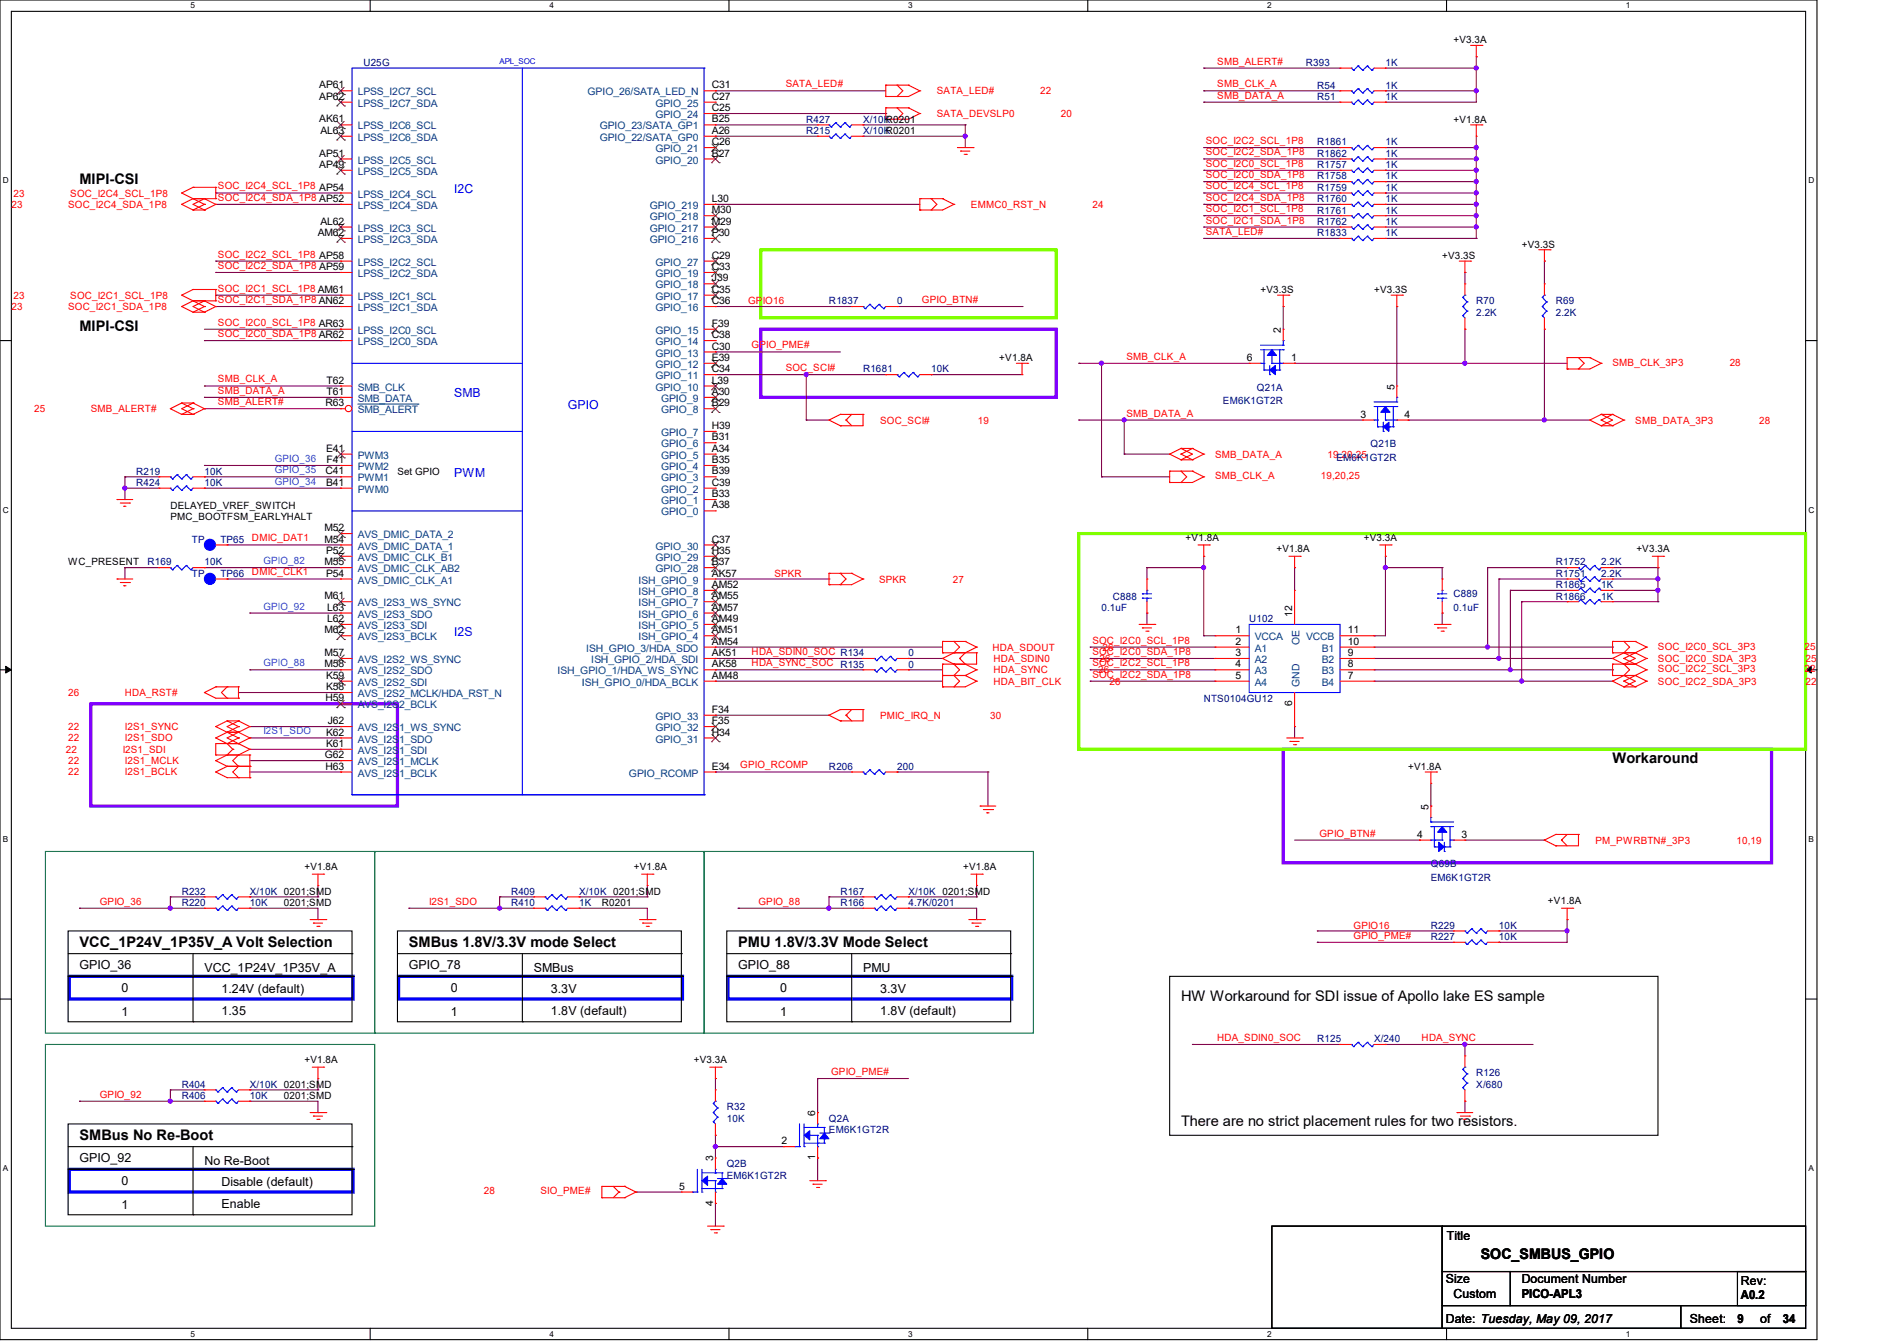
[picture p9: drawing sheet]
<svg xmlns="http://www.w3.org/2000/svg" width="297mm" height="210mm" viewBox="0 0 297 210" stroke-linecap="round" stroke-linejoin="round" font-family="sans-serif">
<defs><g id="words">
<g font-size="2.3">
<text x="12.4" y="28.8">MIPI-CSI</text>
<text x="12.4" y="51.9">MIPI-CSI</text>
<text x="252.5" y="119.5">Workaround</text>
<text x="12.4" y="148.3">VCC_1P24V_1P35V_A Volt Selection</text>
<text x="64" y="148.3">SMBus 1.8V/3.3V mode Select</text>
<text x="115.6" y="148.3">PMU 1.8V/3.3V Mode Select</text>
<text x="184.9" y="156.8">HW Workaround for SDI issue of Apollo lake ES sample</text>
<text x="12.4" y="178.5">SMBus No Re-Boot</text>
<text x="184.9" y="176.3">There are no strict placement rules for two resistors.</text>
<text x="231.9" y="197.1">SOC_SMBUS_GPIO</text>
</g>
<g font-size="1.9" fill="#00f">
<text x="71.1" y="30.2">I2C</text>
<text x="71.1" y="62.2">SMB</text>
<text x="88.9" y="64">GPIO</text>
<text x="71.1" y="74.7">PWM</text>
<text x="71.1" y="99.6">I2S</text>
</g>
<g font-size="1.9">
<text x="12.4" y="151.7">GPIO_36</text>
<text x="19" y="155.4">0</text>
<text x="32" y="152.2">VCC_1P24V_1P35V_A</text>
<text x="34.7" y="155.6">1.24V (default)</text>
<text x="64" y="151.7">GPIO_78</text>
<text x="70.6" y="155.4">0</text>
<text x="83.6" y="152.2">SMBus</text>
<text x="86.2" y="155.6">3.3V</text>
<text x="115.6" y="151.7">GPIO_88</text>
<text x="122.1" y="155.4">0</text>
<text x="135.1" y="152.2">PMU</text>
<text x="137.8" y="155.6">3.3V</text>
<text x="19" y="159.1">1</text>
<text x="34.7" y="159">1.35</text>
<text x="70.6" y="159.1">1</text>
<text x="86.2" y="159">1.8V (default)</text>
<text x="122.1" y="159.1">1</text>
<text x="137.8" y="159">1.8V (default)</text>
<text x="12.4" y="181.9">GPIO_92</text>
<text x="19" y="185.6">0</text>
<text x="32" y="182.4">No Re-Boot</text>
<text x="34.7" y="185.8">Disable (default)</text>
<text x="19" y="189.4">1</text>
<text x="34.7" y="189.2">Enable</text>
<text x="226.5" y="194.1">Title</text>
<text x="226.4" y="200.9">Size</text>
<text x="227.6" y="203.2">Custom</text>
<text x="238.2" y="203.3">PICO-APL3</text>
<text x="238.3" y="200.9">Document Number</text>
<text x="272.6" y="203.5">A0.2</text>
<text x="272.6" y="201.3">Rev:</text>
<text x="226.4" y="207.1">Date: Tuesday, May 09, 2017</text>
<text x="264.6" y="207.1">Sheet:</text>
<text x="272" y="207.2">9</text>
<text x="275.6" y="207.1">of</text>
<text x="279.1" y="207.2">34</text>
</g>
<g font-size="1.6" fill="#000080">
<text x="56.9" y="10.3">U25G</text>
<text x="204.5" y="10.3">R393</text>
<text x="216.9" y="10.3">1K</text>
<text x="206.2" y="15.7">R51</text>
<text x="206.2" y="13.9">R54</text>
<text x="216.9" y="15.7">1K</text>
<text x="216.9" y="13.9">1K</text>
<text x="126.2" y="19.2">R427</text>
<text x="126.2" y="21">R215</text>
<text x="135.1" y="19.2">X/10K</text>
<text x="135.1" y="21">X/10K</text>
<text x="206.2" y="22.8">R1861</text>
<text x="216.9" y="22.8">1K</text>
<text x="206.2" y="29.9">R1759</text>
<text x="206.2" y="26.3">R1757</text>
<text x="206.2" y="28.1">R1758</text>
<text x="206.2" y="24.6">R1862</text>
<text x="216.9" y="29.9">1K</text>
<text x="216.9" y="26.3">1K</text>
<text x="216.9" y="28.1">1K</text>
<text x="216.9" y="24.6">1K</text>
<text x="206.2" y="33.4">R1761</text>
<text x="206.2" y="31.7">R1760</text>
<text x="206.2" y="35.2">R1762</text>
<text x="216.9" y="33.4">1K</text>
<text x="216.9" y="31.7">1K</text>
<text x="216.9" y="35.2">1K</text>
<text x="206.2" y="37">R1833</text>
<text x="216.9" y="37">1K</text>
<text x="129.8" y="47.7">R1837</text>
<text x="140.5" y="47.7">0</text>
<text x="231.1" y="47.7">R70</text>
<text x="243.6" y="47.7">R69</text>
<text x="231.1" y="49.4">2.2K</text>
<text x="243.6" y="49.4">2.2K</text>
<text x="135.1" y="58.3">R1681</text>
<text x="145.8" y="58.3">10K</text>
<text x="191.5" y="63.3">EM6K1GT2R</text>
<text x="196.8" y="61.2">Q21A</text>
<text x="214.6" y="70.1">Q21B</text>
<text x="21.3" y="74.3">R219</text>
<text x="21.3" y="76.1">R424</text>
<text x="32" y="74.3">10K</text>
<text x="32" y="76.1">10K</text>
<text x="209.3" y="72.2">EM6K1GT2R</text>
<text x="23.1" y="88.6">R169</text>
<text x="30.1" y="85">TP</text>
<text x="32" y="88.6">10K</text>
<text x="34.5" y="85">TP65</text>
<text x="243.6" y="88.6">R1752</text>
<text x="250.7" y="88.6">2.2K</text>
<text x="30.1" y="90.3">TP</text>
<text x="34.5" y="90.3">TP66</text>
<text x="172.5" y="95.7">0.1uF</text>
<text x="174.2" y="93.9">C888</text>
<text x="227.6" y="93.6">C889</text>
<text x="227.6" y="95.7">0.1uF</text>
<text x="243.6" y="93.9">R1866</text>
<text x="243.6" y="92.1">R1865</text>
<text x="243.6" y="90.3">R1751</text>
<text x="250.7" y="93.9">1K</text>
<text x="250.7" y="92.1">1K</text>
<text x="250.7" y="90.3">2.2K</text>
<text x="195.6" y="97.4">U102</text>
<text x="142.2" y="104.6">0</text>
<text x="142.2" y="102.8">0</text>
<text x="188.5" y="109.9">NTS0104GU12</text>
<text x="129.8" y="120.6">R206</text>
<text x="140.5" y="120.6">200</text>
<text x="224" y="135.8">Q69B</text>
<text x="28.4" y="141.9">R220</text>
<text x="28.4" y="140.1">R232</text>
<text x="39.1" y="141.9">10K</text>
<text x="39.1" y="140.1">X/10K 0201;SMD</text>
<text x="80" y="141.9">R410</text>
<text x="80" y="140.1">R409</text>
<text x="90.7" y="141.9">1K</text>
<text x="90.7" y="140.1">X/10K 0201;SMD</text>
<text x="131.6" y="141.9">R166</text>
<text x="131.6" y="140.1">R167</text>
<text x="142.2" y="141.9">4.7K/0201</text>
<text x="142.2" y="140.1">X/10K 0201;SMD</text>
<text x="224" y="138">EM6K1GT2R</text>
<text x="224" y="147.2">R227</text>
<text x="224" y="145.5">R229</text>
<text x="234.7" y="147.2">10K</text>
<text x="234.7" y="145.5">10K</text>
<text x="206.2" y="163.2">R125</text>
<text x="215.1" y="163.2">X/240</text>
<text x="28.4" y="170.3">R404</text>
<text x="28.4" y="172.1">R406</text>
<text x="39.1" y="170.3">X/10K 0201;SMD</text>
<text x="39.1" y="172.1">10K</text>
<text x="113.8" y="173.9">R32</text>
<text x="231.1" y="168.6">R126</text>
<text x="231.1" y="170.3">X/680</text>
<text x="113.8" y="175.7">10K</text>
<text x="129.8" y="175.7">Q2A</text>
<text x="129.8" y="177.5">EM6K1GT2R</text>
<text x="113.8" y="182.8">Q2B</text>
<text x="113.8" y="184.6">EM6K1GT2R</text>
</g>
<g font-size="1.6" fill="#f00">
<text x="190.6" y="10.1">SMB_ALERT#</text>
<text x="123" y="13.7">SATA_LED#</text>
<text x="146.7" y="14.8">SATA_LED#</text>
<text x="162.9" y="14.8">22</text>
<text x="190.6" y="13.7">SMB_CLK_A</text>
<text x="190.6" y="15.5">SMB_DATA_A</text>
<text x="146.7" y="18.3">SATA_DEVSLP0</text>
<text x="166.1" y="18.3">20</text>
<text x="188.8" y="22.6">SOC_I2C2_SCL_1P8</text>
<text x="34.1" y="29.7">SOC_I2C4_SCL_1P8 AP54</text>
<text x="188.8" y="26.1">SOC_I2C0_SCL_1P8</text>
<text x="188.8" y="27.9">SOC_I2C0_SDA_1P8</text>
<text x="188.8" y="29.7">SOC_I2C4_SCL_1P8</text>
<text x="188.8" y="24.3">SOC_I2C2_SDA_1P8</text>
<text x="1.8" y="32.6">23</text>
<text x="2.1" y="30.8">23</text>
<text x="10.7" y="32.6">SOC_I2C4_SDA_1P8</text>
<text x="11" y="30.8">SOC_I2C4_SCL_1P8</text>
<text x="34.1" y="31.5">SOC_I2C4_SDA_1P8 AP52</text>
<text x="152" y="32.6">EMMC0_RST_N</text>
<text x="171" y="32.6">24</text>
<text x="188.8" y="31.5">SOC_I2C4_SDA_1P8</text>
<text x="188.8" y="33.2">SOC_I2C1_SCL_1P8</text>
<text x="188.8" y="35">SOC_I2C1_SDA_1P8</text>
<text x="34.1" y="40.3">SOC_I2C2_SCL_1P8 AP58</text>
<text x="188.8" y="36.8">SATA_LED#</text>
<text x="2.1" y="46.8">23</text>
<text x="11" y="46.8">SOC_I2C1_SCL_1P8</text>
<text x="34.1" y="45.7">SOC_I2C1_SCL_1P8 AM61</text>
<text x="34.1" y="47.5">SOC_I2C1_SDA_1P8 AN62</text>
<text x="34.1" y="42.1">SOC_I2C2_SDA_1P8 AP59</text>
<text x="117.1" y="47.7">GPIO16</text>
<text x="144.4" y="47.5">GPIO_BTN#</text>
<text x="1.8" y="48.6">23</text>
<text x="10.7" y="48.6">SOC_I2C1_SDA_1P8</text>
<text x="34.1" y="51">SOC_I2C0_SCL_1P8 AR63</text>
<text x="34.1" y="52.8">SOC_I2C0_SDA_1P8 AR62</text>
<text x="34.1" y="59.9">SMB_CLK_A</text>
<text x="117.7" y="54.6">GPIO_PME#</text>
<text x="123" y="58.1">SOC_SCI#</text>
<text x="176.4" y="56.3">SMB_CLK_A</text>
<text x="252.5" y="57.3">SMB_CLK_3P3</text>
<text x="270.8" y="57.3">28</text>
<text x="5.3" y="64.6">25</text>
<text x="14.2" y="64.6">SMB_ALERT#</text>
<text x="34.1" y="61.7">SMB_DATA_A</text>
<text x="34.1" y="63.5">SMB_ALERT#</text>
<text x="176.4" y="65.2">SMB_DATA_A</text>
<text x="137.8" y="66.3">SOC_SCI#</text>
<text x="153.1" y="66.3">19</text>
<text x="190.2" y="71.7">SMB_DATA_A</text>
<text x="207.9" y="71.7">19,20,25</text>
<text x="256" y="66.3">SMB_DATA_3P3</text>
<text x="275.4" y="66.3">28</text>
<text x="190.2" y="75.1">SMB_CLK_A</text>
<text x="206.8" y="75.1">19,20,25</text>
<text x="39.5" y="84.8">DMIC_DAT1</text>
<text x="39.5" y="90.1">DMIC_CLK1</text>
<text x="121.2" y="90.3">SPKR</text>
<text x="137.6" y="91.2">SPKR</text>
<text x="149.2" y="91.2">27</text>
<text x="155.4" y="101.9">HDA_SDOUT</text>
<text x="171" y="100.8">SOC_I2C0_SCL_1P8</text>
<text x="172.6" y="101.9">26</text>
<text x="259.6" y="101.7">SOC_I2C0_SCL_3P3</text>
<text x="282.5" y="101.7">25</text>
<text x="117.7" y="102.6">HDA_SDIN0_SOC R134</text>
<text x="117.7" y="104.3">HDA_SYNC_SOC R135</text>
<text x="155.6" y="103.7">HDA_SDIN0</text>
<text x="155.6" y="107.2">HDA_BIT_CLK</text>
<text x="155.6" y="105.4">HDA_SYNC</text>
<text x="171" y="102.6">SOC_I2C0_SDA_1P8</text>
<text x="171" y="104.3">SOC_I2C2_SCL_1P8</text>
<text x="171" y="106.1">SOC_I2C2_SDA_1P8</text>
<text x="171.9" y="105.4">26</text>
<text x="172.1" y="103.7">26</text>
<text x="173.7" y="107.2">26</text>
<text x="259.6" y="103.7">SOC_I2C0_SDA_3P3</text>
<text x="259.6" y="107.2">SOC_I2C2_SDA_3P3</text>
<text x="259.6" y="105.3">SOC_I2C2_SCL_3P3</text>
<text x="282.5" y="105.3">22</text>
<text x="282.7" y="103.7">25</text>
<text x="282.7" y="107.2">22</text>
<text x="10.7" y="109">26</text>
<text x="19.6" y="109">HDA_RST#</text>
<text x="137.8" y="112.6">PMIC_IRQ_N</text>
<text x="155" y="112.6">30</text>
<text x="10.3" y="117.9">22</text>
<text x="10.7" y="116.1">22</text>
<text x="10.7" y="114.3">22</text>
<text x="10.7" y="119.7">22</text>
<text x="19.2" y="117.9">I2S1_SDI</text>
<text x="19.6" y="116.1">I2S1_SDO</text>
<text x="19.6" y="114.3">I2S1_SYNC</text>
<text x="19.6" y="119.7">I2S1_MCLK</text>
<text x="10.7" y="121.5">22</text>
<text x="19.6" y="121.5">I2S1_BCLK</text>
<text x="115.9" y="120.4">GPIO_RCOMP</text>
<text x="206.6" y="131">GPIO_BTN#</text>
<text x="249.8" y="132.1">PM_PWRBTN#_3P3</text>
<text x="271.9" y="132.1">10,19</text>
<text x="15.6" y="141.7">GPIO_36</text>
<text x="67.2" y="141.7">I2S1_SDO</text>
<text x="118.7" y="141.7">GPIO_88</text>
<text x="211.9" y="147">GPIO_PME#</text>
<text x="211.9" y="145.5">GPIO16</text>
<text x="190.6" y="163">HDA_SDIN0_SOC</text>
<text x="222.6" y="163">HDA_SYNC</text>
<text x="15.6" y="171.9">GPIO_92</text>
<text x="130.1" y="168.4">GPIO_PME#</text>
<text x="75.7" y="187.1">28</text>
<text x="84.6" y="187.1">SIO_PME#</text>
</g>
<g font-size="1.6">
<text x="227.6" y="6.8">+V3.3A</text>
<text x="50" y="13.8">AP61</text>
<text x="50" y="15.6">AP62</text>
<text x="111.5" y="13.8">C31</text>
<text x="111.5" y="15.6">C27</text>
<text x="111.5" y="17.4">C25</text>
<text x="50" y="19.2">AK61</text>
<text x="50.2" y="21">AL63</text>
<text x="111.5" y="19.2">B25</text>
<text x="111.5" y="21">A26</text>
<text x="111.5" y="22.7">C26</text>
<text x="138.7" y="19.2">R0201</text>
<text x="138.7" y="21">R0201</text>
<text x="227.6" y="19.2">+V1.8A</text>
<text x="50" y="26.3">AP49</text>
<text x="50" y="24.5">AP51</text>
<text x="111.5" y="24.5">B27</text>
<text x="50.2" y="35.2">AL62</text>
<text x="111.5" y="31.6">L30</text>
<text x="111.5" y="33.4">M30</text>
<text x="111.5" y="35.2">M29</text>
<text x="49.7" y="37">AM62</text>
<text x="111.5" y="40.5">C29</text>
<text x="111.5" y="37">P30</text>
<text x="225.8" y="40.6">+V3.3S</text>
<text x="238.3" y="38.8">+V3.3S</text>
<text x="111.5" y="44.1">J39</text>
<text x="111.5" y="42.3">C33</text>
<text x="111.5" y="45.8">C35</text>
<text x="111.5" y="47.6">C36</text>
<text x="197.4" y="45.9">+V3.3S</text>
<text x="215.1" y="45.9">+V3.3S</text>
<text x="111.5" y="51.2">F39</text>
<text x="111.5" y="53">C38</text>
<text x="200.5" y="52.1" transform="rotate(-90 200.5 52.1)">2</text>
<text x="111.5" y="54.7">C30</text>
<text x="111.5" y="56.5">E39</text>
<text x="111.5" y="58.3">C34</text>
<text x="156.5" y="56.6">+V1.8A</text>
<text x="195.2" y="56.5">6</text>
<text x="202.1" y="56.5">1</text>
<text x="51" y="63.6">R63</text>
<text x="51.1" y="61.8">T61</text>
<text x="51.1" y="60.1">T62</text>
<text x="111.5" y="61.8">A30</text>
<text x="111.5" y="60.1">L39</text>
<text x="111.5" y="63.6">B29</text>
<text x="213" y="65.4">3</text>
<text x="218.3" y="61" transform="rotate(-90 218.3 61)">5</text>
<text x="219.9" y="65.4">4</text>
<text x="51.1" y="70.7">E41</text>
<text x="111.5" y="67.2">H39</text>
<text x="111.5" y="69">B31</text>
<text x="111.5" y="70.7">A34</text>
<text x="51" y="74.3">C41</text>
<text x="51.1" y="76.1">B41</text>
<text x="51.1" y="72.5">F41</text>
<text x="62.2" y="74.3">Set GPIO</text>
<text x="111.5" y="72.5">B35</text>
<text x="111.5" y="74.3">B39</text>
<text x="111.5" y="76.1">C39</text>
<text x="111.5" y="77.9">B33</text>
<text x="26.7" y="79.7">DELAYED_VREF_SWITCH</text>
<text x="26.7" y="81.4">PMC_BOOTFSM_EARLYHALT</text>
<text x="50.8" y="83.2">M52</text>
<text x="111.5" y="79.6">A38</text>
<text x="10.7" y="88.6">WC_PRESENT</text>
<text x="50.8" y="85">M54</text>
<text x="50.8" y="88.5">M55</text>
<text x="51.1" y="86.7">P52</text>
<text x="111.5" y="85">C37</text>
<text x="111.5" y="86.7">H35</text>
<text x="111.5" y="88.5">B37</text>
<text x="185.6" y="84.7">+V1.8A</text>
<text x="199.9" y="86.4">+V1.8A</text>
<text x="213.5" y="84.7">+V3.3A</text>
<text x="256.2" y="86.4">+V3.3A</text>
<text x="50.8" y="93.9">M61</text>
<text x="51.1" y="90.3">P54</text>
<text x="51.2" y="95.6">L63</text>
<text x="111.5" y="90.3">AK57</text>
<text x="111.5" y="92.1">AM52</text>
<text x="111.5" y="93.9">AM55</text>
<text x="111.5" y="95.6">AM57</text>
<text x="50.8" y="99.2">M62</text>
<text x="51.2" y="97.4">L62</text>
<text x="111.5" y="97.4">AM49</text>
<text x="111.5" y="99.2">AM51</text>
<text x="111.5" y="101">AM54</text>
<text x="193.5" y="101">2</text>
<text x="193.5" y="99.2">1</text>
<text x="202.3" y="96.6" transform="rotate(-90 202.3 96.6)">12</text>
<text x="211" y="99.2">11</text>
<text x="211" y="101">10</text>
<text x="50.8" y="102.7">M57</text>
<text x="50.8" y="104.5">M58</text>
<text x="51.1" y="106.3">K59</text>
<text x="111.5" y="102.7">AK51</text>
<text x="111.5" y="104.5">AK58</text>
<text x="111.5" y="106.3">AM48</text>
<text x="193.5" y="102.7">3</text>
<text x="193.5" y="104.5">4</text>
<text x="193.5" y="106.3">5</text>
<text x="211" y="106.3">7</text>
<text x="211" y="104.5">8</text>
<text x="211" y="102.7">9</text>
<text x="51" y="109.9">H59</text>
<text x="51.1" y="108.1">K58</text>
<text x="51.3" y="113.4">J62</text>
<text x="111.5" y="111.6">F34</text>
<text x="111.5" y="113.4">F35</text>
<text x="202.3" y="110.6" transform="rotate(-90 202.3 110.6)">6</text>
<text x="50.8" y="118.7">G62</text>
<text x="51.1" y="115.2">K62</text>
<text x="51.1" y="117">K61</text>
<text x="111.5" y="115.2">H34</text>
<text x="51" y="120.5">H63</text>
<text x="111.5" y="120.5">E34</text>
<text x="220.5" y="120.6">+V1.8A</text>
<text x="221.9" y="131.2">4</text>
<text x="223.7" y="126.8" transform="rotate(-90 223.7 126.8)">5</text>
<text x="228.8" y="131.2">3</text>
<text x="47.7" y="136.2">+V1.8A</text>
<text x="99.2" y="136.2">+V1.8A</text>
<text x="150.8" y="136.2">+V1.8A</text>
<text x="44.4" y="141.9">0201;SMD</text>
<text x="94.2" y="141.9">R0201</text>
<text x="242.4" y="141.6">+V1.8A</text>
<text x="47.7" y="166.5">+V1.8A</text>
<text x="108.6" y="166.5">+V3.3A</text>
<text x="44.4" y="172.1">0201;SMD</text>
<text x="122.3" y="179.2">2</text>
<text x="127.6" y="174.8" transform="rotate(-90 127.6 174.8)">6</text>
<text x="111.6" y="181.9" transform="rotate(-90 111.6 181.9)">3</text>
<text x="127.6" y="181.7" transform="rotate(-90 127.6 181.7)">1</text>
<text x="106.3" y="186.3">5</text>
<text x="111.6" y="188.8" transform="rotate(-90 111.6 188.8)">4</text>
</g>
<g font-size="1.6" fill="#004080">
<text x="56" y="14.9">LPSS_I2C7_SCL</text>
<text x="56" y="16.7">LPSS_I2C7_SDA</text>
<text x="92" y="14.9">GPIO_26/SATA_LED_N</text>
<text x="102.6" y="16.7">GPIO_25</text>
<text x="56" y="22.1">LPSS_I2C6_SDA</text>
<text x="56" y="20.3">LPSS_I2C6_SCL</text>
<text x="93.9" y="20.3">GPIO_23/SATA_GP1</text>
<text x="93.9" y="22.1">GPIO_22/SATA_GP0</text>
<text x="102.6" y="18.5">GPIO_24</text>
<text x="102.6" y="23.8">GPIO_21</text>
<text x="56" y="27.4">LPSS_I2C5_SDA</text>
<text x="56" y="25.6">LPSS_I2C5_SCL</text>
<text x="102.6" y="25.6">GPIO_20</text>
<text x="56" y="32.7">LPSS_I2C4_SDA</text>
<text x="56" y="30.9">LPSS_I2C4_SCL</text>
<text x="101.7" y="32.7">GPIO_219</text>
<text x="101.7" y="34.5">GPIO_218</text>
<text x="56" y="38.1">LPSS_I2C3_SDA</text>
<text x="56" y="36.3">LPSS_I2C3_SCL</text>
<text x="56" y="41.6">LPSS_I2C2_SCL</text>
<text x="101.7" y="36.3">GPIO_217</text>
<text x="101.7" y="38.1">GPIO_216</text>
<text x="102.6" y="41.6">GPIO_27</text>
<text x="56" y="43.4">LPSS_I2C2_SDA</text>
<text x="56" y="46.9">LPSS_I2C1_SCL</text>
<text x="102.6" y="45.2">GPIO_18</text>
<text x="102.6" y="43.4">GPIO_19</text>
<text x="102.6" y="46.9">GPIO_17</text>
<text x="56" y="48.7">LPSS_I2C1_SDA</text>
<text x="56" y="52.3">LPSS_I2C0_SCL</text>
<text x="102.6" y="48.7">GPIO_16</text>
<text x="102.6" y="52.3">GPIO_15</text>
<text x="56" y="54.1">LPSS_I2C0_SDA</text>
<text x="102.6" y="54.1">GPIO_14</text>
<text x="102.6" y="55.8">GPIO_13</text>
<text x="102.6" y="57.6">GPIO_12</text>
<text x="102.6" y="59.4">GPIO_11</text>
<text x="56" y="63">SMB_DATA</text>
<text x="56" y="61.2">SMB_CLK</text>
<text x="56" y="64.7">SMB_ALERT</text>
<text x="102.6" y="61.2">GPIO_10</text>
<text x="103.5" y="63">GPIO_9</text>
<text x="103.5" y="64.7">GPIO_8</text>
<text x="56" y="71.8">PWM3</text>
<text x="103.5" y="68.3">GPIO_7</text>
<text x="103.5" y="70.1">GPIO_6</text>
<text x="103.5" y="71.8">GPIO_5</text>
<text x="56" y="73.6">PWM2</text>
<text x="56" y="75.4">PWM1</text>
<text x="56" y="77.2">PWM0</text>
<text x="103.5" y="73.6">GPIO_4</text>
<text x="103.5" y="75.4">GPIO_3</text>
<text x="103.5" y="77.2">GPIO_2</text>
<text x="103.5" y="80.7">GPIO_0</text>
<text x="103.5" y="79">GPIO_1</text>
<text x="56" y="84.3">AVS_DMIC_DATA_2</text>
<text x="56" y="86.1">AVS_DMIC_DATA_1</text>
<text x="56" y="87.8">AVS_DMIC_CLK_B1</text>
<text x="56" y="89.6">AVS_DMIC_CLK_AB2</text>
<text x="102.6" y="86.1">GPIO_30</text>
<text x="102.6" y="87.8">GPIO_29</text>
<text x="102.6" y="89.6">GPIO_28</text>
<text x="56" y="91.4">AVS_DMIC_CLK_A1</text>
<text x="56" y="95">AVS_I2S3_WS_SYNC</text>
<text x="99.9" y="91.4">ISH_GPIO_9</text>
<text x="99.9" y="93.2">ISH_GPIO_8</text>
<text x="99.9" y="95">ISH_GPIO_7</text>
<text x="56" y="96.7">AVS_I2S3_SDO</text>
<text x="56" y="98.5">AVS_I2S3_SDI</text>
<text x="56" y="100.3">AVS_I2S3_BCLK</text>
<text x="99.9" y="96.7">ISH_GPIO_6</text>
<text x="99.9" y="98.5">ISH_GPIO_5</text>
<text x="99.9" y="100.3">ISH_GPIO_4</text>
<text x="196.5" y="100.3">VCCA</text>
<text x="203.5" y="101" transform="rotate(-90 203.5 101)">OE</text>
<text x="204.5" y="100.3">VCCB</text>
<text x="56" y="103.8">AVS_I2S2_WS_SYNC</text>
<text x="56" y="105.6">AVS_I2S2_SDO</text>
<text x="56" y="107.4">AVS_I2S2_SDI</text>
<text x="87.3" y="105.6">ISH_GPIO_1/HDA_WS_SYNC</text>
<text x="91.1" y="107.4">ISH_GPIO_0/HDA_BCLK</text>
<text x="91.8" y="102.1">ISH_GPIO_3/HDA_SDO</text>
<text x="92.6" y="103.8">ISH_GPIO_2/HDA_SDI</text>
<text x="196.5" y="102.1">A1</text>
<text x="196.5" y="103.8">A2</text>
<text x="196.5" y="105.6">A3</text>
<text x="196.5" y="107.4">A4</text>
<text x="203.5" y="107.6" transform="rotate(-90 203.5 107.6)">GND</text>
<text x="207" y="107.4">B4</text>
<text x="207" y="105.6">B3</text>
<text x="207" y="103.8">B2</text>
<text x="207" y="102.1">B1</text>
<text x="56" y="109.2">AVS_I2S2_MCLK/HDA_RST_N</text>
<text x="56" y="111">AVS_I2S2_BCLK</text>
<text x="102.6" y="112.7">GPIO_33</text>
<text x="56" y="114.5">AVS_I2S1_WS_SYNC</text>
<text x="56" y="116.3">AVS_I2S1_SDO</text>
<text x="56" y="118.1">AVS_I2S1_SDI</text>
<text x="56" y="119.8">AVS_I2S1_MCLK</text>
<text x="102.6" y="114.5">GPIO_32</text>
<text x="102.6" y="116.3">GPIO_31</text>
<text x="56" y="121.6">AVS_I2S1_BCLK</text>
<text x="98.5" y="121.6">GPIO_RCOMP</text>
</g>
<g font-size="1.6" fill="#0080ff">
<text x="43" y="75.9">GPIO_34</text>
<text x="43" y="74.1">GPIO_35</text>
<text x="43" y="72.3">GPIO_36</text>
<text x="41.2" y="88.3">GPIO_82</text>
<text x="41.2" y="95.5">GPIO_92</text>
<text x="41.2" y="104.3">GPIO_88</text>
<text x="41.2" y="115">I2S1_SDO</text>
</g>
<g font-size="1.3">
<text x="29.8" y="1.3">5</text>
<text x="86" y="1.3">4</text>
<text x="142.2" y="1.3">3</text>
<text x="198.4" y="1.3">2</text>
<text x="254.6" y="1.3">1</text>
<text x=".5" y="28.7">D</text>
<text x="283.2" y="28.7">D</text>
<text x=".5" y="80.3">C</text>
<text x="283.2" y="80.3">C</text>
<text x=".5" y="131.8">B</text>
<text x="283.2" y="131.8">B</text>
<text x=".5" y="183.4">A</text>
<text x="283.2" y="183.4">A</text>
<text x="29.8" y="209.3">5</text>
<text x="86" y="209.3">4</text>
<text x="142.2" y="209.3">3</text>
<text x="198.4" y="209.3">2</text>
<text x="254.6" y="209.3">1</text>
</g>
<text font-size="1.3" fill="#00f" x="78.2" y="10">APL_SOC</text>
</g></defs>
<path d="M0 0h284.5v209.8h-284.5zM1.8 1.8h280.9v206.2h-280.9z" fill="none" stroke="#000" stroke-width=".17"/>
<g fill="#fff">
<path d="M29.8 .2h.7v1.4h-.7z"/>
<path d="M29.8 208.2h.7v1.4h-.7z"/>
</g>
<path d="M58 0v1.8M58 208v1.8" fill="none" stroke="#000" stroke-width=".17"/>
<g fill="#fff">
<path d="M86 .2h.7v1.4h-.7z"/>
<path d="M86 208.2h.7v1.4h-.7z"/>
</g>
<path d="M114.1 0v1.8M114.1 208v1.8" fill="none" stroke="#000" stroke-width=".17"/>
<g fill="#fff">
<path d="M142.2 .2h.7v1.4h-.7z"/>
<path d="M142.2 208.2h.7v1.4h-.7z"/>
</g>
<path d="M170.3 0v1.8M170.3 208v1.8" fill="none" stroke="#000" stroke-width=".17"/>
<g fill="#fff">
<path d="M198.4 .2h.7v1.4h-.7z"/>
<path d="M198.4 208.2h.7v1.4h-.7z"/>
</g>
<path d="M226.5 0v1.8M226.5 208v1.8" fill="none" stroke="#000" stroke-width=".17"/>
<g fill="#fff">
<path d="M254.6 .2h.6v1.4h-.6z"/>
<path d="M254.6 208.2h.6v1.4h-.6z"/>
<path d="M.5 27.6h.9v1.4h-.9z"/>
<path d="M283.2 27.6h.9v1.4h-.9z"/>
<path d="M.5 79.1h.9v1.4h-.9z"/>
<path d="M283.2 79.1h.9v1.4h-.9z"/>
</g>
<path d="M0 53.3h1.8M282.7 53.3h1.8" fill="none" stroke="#000" stroke-width=".17"/>
<g fill="#fff">
<path d="M.5 130.7h.8v1.4h-.8z"/>
<path d="M283.2 130.7h.8v1.4h-.8z"/>
</g>
<path d="M0 104.9h1.8M282.7 104.9h1.8" fill="none" stroke="#000" stroke-width=".17"/>
<path d="M.9 104.4l.9 .5-.9 .5zM282.7 104.9l.9-.5v1z" fill="#000" stroke="#000" stroke-width=".16"/>
<g fill="#fff">
<path d="M.5 182.2h.8v1.4h-.8z"/>
<path d="M283.2 182.2h.8v1.4h-.8z"/>
</g>
<g fill="none" stroke="#000" stroke-width=".17">
<path d="M0 156.5h1.8M10.7 145.8h44.4v14.2h-44.4zM10.7 152.9h44.6M10.7 149.4h44.4M30.2 149.4v10.6M55.1 152.9h.1M55.1 149.4h.1M55.3 152.9h.1M62.2 145.8h44.5v14.2h-44.5zM62.2 152.9h44.6M62.2 149.4h44.5M81.8 149.4v10.6"/>
<path d="M106.7 152.9h.1M106.7 149.4h.1M106.8 152.9h.1M113.8 145.8h44.4v14.2h-44.4zM113.8 152.9h44.6M113.8 149.4h44.4M133.3 149.4v10.6M158.2 152.9h.1M158.2 149.4h.1M158.4 152.9h.1M183.1 152.9h76.5v24.9h-76.5zM282.7 156.5h1.8"/>
<path d="M10.7 176h44.4v14.2h-44.4zM10.7 179.6h44.4M30.2 160h.1M30.2 179.6v10.6M55.1 179.6h.1M81.8 160h.1M133.3 160h.1M10.7 183.1h44.6M30.2 190.2h.1M55.1 183.1h.1M55.3 183.1h.1M199.1 192h26.7v16h-26.7z"/>
<path d="M225.8 199.1h10.7v5.4h-10.7zM225.8 192h56.9v7.1h-56.9zM236.5 199.1h46.2v5.4h-46.2zM272 199.1h10.7v5.4h-10.7zM225.8 204.5h37.3v3.5h-37.3zM263.1 204.5h19.6v3.5h-19.6z"/>
</g>
<path d="M7.1 133.3h51.6v28.5h-51.6zM58.7 133.3h51.5v28.5h-51.5zM110.2 133.3h51.6v28.5h-51.6zM7.1 163.6h51.6v28.4h-51.6z" fill="none" stroke="#008000" stroke-width=".17"/>
<path d="M10.8 152.9h44.5v3.6h-44.5zM62.4 152.9h44.4v3.6h-44.4zM114 152.9h44.4v3.6h-44.4zM10.8 183.1h44.5v3.6h-44.5z" fill="none" stroke="#00f" stroke-width=".51"/>
<path d="M119.1 51.6h46.3v10.6h-46.3zM14.2 110.2h48v16h-48zM200.9 117.3h76.5v17.8h-76.5z" fill="none" stroke="#8000ff" stroke-width=".51"/>
<path d="M119.1 39.1h46.3v10.7h-46.3zM168.9 83.6h113.8v33.7h-113.8z" fill="none" stroke="#80ff00" stroke-width=".51"/>
<g fill="none" stroke="#800040" stroke-width=".17">
<path d="M112 14.2h.1M112 19.6h.1M112 14.2h26.7M112 19.6h16M112 17.8h26.7M135.1 19.6h.1M135.1 19.6h16M138.7 17.8h.1M151.1 19.6h.1M151.1 19.6v3.5M188.5 10.7h.1M188.5 14.2h.1"/>
<path d="M188.5 16h.1M188.5 10.7h21.3M188.5 14.2h21.3M188.5 16h21.3M216.9 10.7h.1M216.9 14.2h.1M216.9 16h.1M216.9 10.7h14.2M216.9 14.2h14.2M231.1 8.9h.1M231.1 14.2h.1M231.1 10.7h.1"/>
<path d="M231.1 8.9v7.1h-14.2M33.8 30.2h.1M33.8 30.2h19.5M33.8 32h19.5M53.3 32h.1M112 21.3h.1M112 32h.1M112 21.3h16M112 32h32M135.1 21.3h.1M135.1 21.3h16M151.1 21.3h.1"/>
<path d="M188.5 26.7h.1M188.5 28.4h.1M188.5 30.2h.1M188.5 32h.1M188.5 33.8h.1M188.5 35.6h.1M188.5 37.3h.1M188.5 24.9h.1M188.5 23.1h.1M188.5 26.7h21.3M188.5 28.4h21.3M188.5 30.2h21.3"/>
<path d="M188.5 32h21.3M188.5 33.8h21.3M188.5 35.6h21.3M188.5 37.3h21.3M188.5 24.9h21.3M188.5 23.1h21.3M216.9 26.7h.1M216.9 28.4h.1M216.9 30.2h.1M216.9 32h.1M216.9 26.7h14.2M216.9 28.4h14.2"/>
<path d="M216.9 30.2h14.2M216.9 32h14.2M216.9 33.8h14.2M216.9 35.6h14.2M216.9 37.3h14.2M216.9 24.9h14.2M216.9 23.1h14.2M231.1 23.1h.1M231.1 26.7h.1M231.1 28.4h.1M231.1 30.2h.1M231.1 33.8h.1"/>
<path d="M231.1 32h.1M231.1 35.6h.1M231.1 37.3h.1M231.1 24.9h.1M231.1 21.3v16M32 53.3h.1M32 51.6h21.3M32 53.3h21.3M33.8 46.2h.1M33.8 48h.1M33.8 40.9h.1M33.8 42.7h.1"/>
<path d="M33.8 46.2h19.5M33.8 48h19.5M33.8 40.9h19.5M33.8 42.7h19.5M53.3 51.6h.1M112 55.1h.1M112 48h.1M112 55.1h19.6M112 58.7h26.7M112 48h21.3M126.2 58.7h.1M126.2 58.7v7.1"/>
<path d="M138.7 58.7h.1M140.5 48h19.5M145.8 58.7h.1M145.8 58.7h14.2M160 48h.1M168.9 56.9h.1M168.9 56.9h26.7M172.5 56.9h.1M172.5 56.9v17.8M200.9 48h.1M200.9 48v3.6M202.7 56.9h.1"/>
<path d="M202.7 56.9h42.7M218.7 48h.1M218.7 48v12.5M229.4 56.9h.1M229.4 42.7h.1M229.4 51.6h.1M229.4 42.7v1.7M229.4 51.6v5.3M241.8 40.9h.1M241.8 51.6h.1M241.8 40.9v3.5M241.8 51.6v14.2"/>
<path d="M19.6 76.5h.1M19.6 74.7h.1M19.6 76.5h5.3M19.6 74.7v3.5M19.6 74.7h5.3M32 60.5h.1M32 62.2h.1M32 64h.1M32 76.5h.1M32 74.7h.1M32 72.9h.1M32 60.5h21.3"/>
<path d="M32 62.2h21.3M32 64h21.3M32 76.5h21.3M32 74.7h21.3M32 72.9h21.3M126.2 65.8h.1M126.2 65.8h3.6M168.9 65.8h.1M168.9 65.8h44.5M172.5 74.7h.1M172.5 74.7h10.6M176 65.8h.1"/>
<path d="M176 71.1h.1M176 65.8v5.3M176 71.1h7.1M220.5 65.8h.1M220.5 65.8h28.4M241.8 65.8h.1M19.6 88.9h.1M19.6 88.9v1.8M19.6 88.9h5.3M32 88.9h.1M32 88.9h21.3M35.6 90.7h.1"/>
<path d="M35.6 85.3h.1M35.6 90.7h17.7M35.6 85.3h17.7M39.1 96h.1M39.1 96h14.2M112 90.7h17.8M129.8 90.7h.1M179.6 88.9h.1M179.6 96h.1M179.6 88.9h8.9M179.6 88.9v1.8M179.6 96v1.8"/>
<path d="M188.5 88.9h.1M188.5 87.1h.1M188.5 99.6h.1M188.5 87.1v12.5M188.5 99.6h1.7M202.7 88.9h.1M202.7 88.9v3.6M215.1 99.6h.1M216.9 88.9h.1M216.9 87.1h.1M216.9 88.9h8.9M216.9 87.1v12.5h-1.8"/>
<path d="M225.8 88.9h.1M225.8 96h.1M225.8 88.9v1.8M225.8 96v1.8M234.7 90.7h.1M234.7 90.7h10.7M234.7 90.7v12.4M236.5 92.5h.1M236.5 92.5h8.9M236.5 92.5v12.4M238.3 94.2h.1M238.3 94.2h7.1"/>
<path d="M238.3 94.2v12.5M245.4 88.9h.1M245.4 88.9h-12.5v12.4M252.5 88.9h7.1M252.5 90.7h7.1M252.5 92.5h7.1M252.5 94.2h7.1M259.6 88.9h.1M259.6 90.7h.1M259.6 92.5h.1M259.6 94.2h.1M259.6 88.9v5.3"/>
<path d="M37.3 108.5h.1M37.3 108.5h16M39.1 115.6h.1M39.1 104.9h.1M39.1 104.9h14.2M39.1 115.6h14.2M39.1 113.8h14.2M39.1 117.3h14.2M39.1 119.1h14.2M53.3 113.8h.1M53.3 117.3h.1M53.3 119.1h.1"/>
<path d="M112 101.3h.1M112 103.1h.1M112 106.7h.1M112 104.9h.1M112 112h.1M112 101.3h35.6M112 103.1h23.1M112 106.7h35.6M112 104.9h23.1M112 112h17.8M142.2 103.1h.1M142.2 104.9h.1"/>
<path d="M142.2 103.1h5.4M142.2 104.9h5.4M170.7 101.3h.1M170.7 103.1h.1M170.7 104.9h.1M170.7 106.7h.1M170.7 101.3h19.5M170.7 103.1h19.5M170.7 106.7h19.5M170.7 104.9h19.5M202.7 113.8h.1M202.7 113.8v1.8"/>
<path d="M215.1 101.3h37.4M215.1 103.1h37.4M215.1 106.7h37.4M215.1 104.9h37.4M232.9 101.3h.1M234.7 103.1h.1M236.5 104.9h.1M238.3 106.7h.1M252.5 101.3h.1M252.5 103.1h.1M252.5 104.9h.1M252.5 106.7h.1"/>
<path d="M39.1 120.9h14.2M49.8 138.7v1.8M53.3 120.9h.1M101.3 138.7v1.8M112 120.9h.1M112 120.9h21.3M140.5 120.9h.1M140.5 120.9h14.2M152.9 138.7v1.8M154.7 120.9h.1M154.7 120.9v5.3M202.7 131.6h19.5"/>
<path d="M222.2 131.6h.1M224 126.2h.1M224 122.7v3.5M229.4 131.6h12.4M241.8 131.6h.1M12.4 142.2h.1M12.4 142.2h19.6M26.7 142.2h.1M26.7 140.5h.1M26.7 140.5h5.3M26.7 140.5v1.7M39.1 142.2h.1"/>
<path d="M39.1 140.5h.1M39.1 142.2h10.7v1.8M39.1 140.5h10.7M49.8 144h.1M49.8 140.5h.1M64 142.2h.1M64 142.2h19.6M78.2 142.2h.1M78.2 140.5h.1M78.2 140.5h5.4M78.2 140.5v1.7M90.7 142.2h.1"/>
<path d="M90.7 140.5h.1M90.7 142.2h10.6v1.8M90.7 140.5h10.6M101.3 144h.1M101.3 140.5h.1M115.6 142.2h.1M115.6 142.2h19.5M129.8 142.2h.1M129.8 140.5h.1M129.8 140.5h5.3M129.8 140.5v1.7M142.2 142.2h.1"/>
<path d="M142.2 140.5h.1M142.2 142.2h10.7v1.8M142.2 140.5h10.7M152.9 144h.1M152.9 140.5h.1M206.2 147.6h.1M206.2 145.8h.1M206.2 147.6h21.4M206.2 145.8h21.4M234.7 147.6h.1M234.7 145.8h.1M234.7 145.8h10.7"/>
<path d="M245.4 145.8h.1M245.4 144h.1M245.4 144v3.6h-10.7M12.4 172.5h.1M12.4 172.5h19.6M26.7 172.5h.1M26.7 170.7h.1M26.7 170.7v1.8M26.7 170.7h5.3M39.1 172.5h.1M39.1 170.7h.1M39.1 172.5h10.7v1.7"/>
<path d="M39.1 170.7h10.7M49.8 174.2h.1M49.8 170.7h.1M49.8 168.9v1.8M112 168.9h.1M112 179.6h.1M112 177.8h.1M112 168.9v1.8M112 177.8v3.6M112 179.6h10.7M128 168.9h.1M128 168.9h14.2"/>
<path d="M128 168.9v5.3M186.7 163.6h.1M186.7 163.6h23.1M216.9 163.6h.1M216.9 163.6h23.1M229.4 163.6h.1M229.4 172.5h.1M229.4 163.6v1.8M229.4 172.5v1.7M99.6 186.7h.1M99.6 186.7h7.1M112 188.5h.1"/>
<path d="M112 188.5v3.5M128 181.4h.1M128 181.4v3.5"/>
</g>
<g fill="#f0f" stroke="#f0f" stroke-width=".17">
<circle cx="231.1" cy="10.6" r=".32"/>
<circle cx="245.3" cy="145.8" r=".32"/>
<circle cx="112" cy="179.6" r=".32"/>
<circle cx="151.1" cy="21.3" r=".32"/>
<circle cx="19.5" cy="76.4" r=".32"/>
<circle cx="172.4" cy="56.9" r=".32"/>
<circle cx="176" cy="65.8" r=".32"/>
<circle cx="229.3" cy="56.9" r=".32"/>
<circle cx="241.8" cy="65.8" r=".32"/>
<circle cx="231.1" cy="14.2" r=".32"/>
<circle cx="26.6" cy="142.2" r=".32"/>
<circle cx="78.2" cy="142.2" r=".32"/>
<circle cx="129.8" cy="142.2" r=".32"/>
<circle cx="26.6" cy="172.4" r=".32"/>
<circle cx="229.3" cy="163.6" r=".32"/>
<circle cx="126.2" cy="58.7" r=".32"/>
<circle cx="231.1" cy="23.1" r=".32"/>
<circle cx="231.1" cy="28.4" r=".32"/>
<circle cx="231.1" cy="26.6" r=".32"/>
<circle cx="231.1" cy="30.2" r=".32"/>
<circle cx="231.1" cy="32" r=".32"/>
<circle cx="231.1" cy="33.8" r=".32"/>
<circle cx="231.1" cy="35.5" r=".32"/>
<circle cx="231.1" cy="24.9" r=".32"/>
<circle cx="216.9" cy="88.9" r=".32"/>
<circle cx="188.4" cy="88.9" r=".32"/>
<circle cx="232.9" cy="101.3" r=".32"/>
<circle cx="234.7" cy="103.1" r=".32"/>
<circle cx="236.5" cy="104.9" r=".32"/>
<circle cx="238.2" cy="106.7" r=".32"/>
<circle cx="259.6" cy="90.7" r=".32"/>
<circle cx="259.6" cy="92.4" r=".32"/>
</g>
<g fill="none" stroke="#f00" stroke-width=".17">
<path d="M138.7 15.1h.1M138.7 13.3h.1M138.7 18.7h.1M138.7 16.9h.1M138.7 13.3h3.5M138.7 13.3v1.8M138.7 16.9v1.8M138.7 16.9h3.5M140.5 15.1h.1M140.5 13.3h.1M140.5 18.7h.1M140.5 16.9h.1"/>
<path d="M140.5 13.3l.9 .9-.9 .9M140.5 16.9l.9 .9-.9 .9M142.2 13.3h.1M142.2 16.9h.1M142.2 13.3l1.8 .9M142.2 16.9l1.8 .9M144 14.2h.1M144 17.8h.1M144 14.2l-1.8 .9h-3.5M144 17.8l-1.8 .9h-3.5M209.8 10.7h.1M209.8 10.7h1.8"/>
<path d="M215.1 10.7h1.8M216.9 10.7h.1M230.3 7.1h1.7M230.3 19.6h1.7M231.1 8.9h.1M231.1 7.1v1.8M231.1 19.6v1.7M232 7.1h.1M232 19.6h.1M28.4 30.2h.1M28.4 32h.1M28.4 30.2l3.6 1.8"/>
<path d="M28.4 32l1.8 .9M30.2 29.3h.1M30.2 31.1h.1M30.2 32.9h.1M30.2 29.3l-1.8 .9M30.2 29.3h3.6M30.2 31.1h3.6M30.2 31.1l-1.8 .9M30.2 32.9h1.8M32 32.9h.1M32 31.1h.1M32 32h.1"/>
<path d="M32 31.1l1.8 .9M32 31.1l-1.8 .9 1.8 .9M32 32l-1.8 .9M33.8 29.3h.1M33.8 31.1h.1M33.8 32h.1M33.8 29.3v1.8M33.8 32l-1.8 .9M144 32.9h.1M144 31.1h.1M144 31.1h3.6M144 31.1v1.8"/>
<path d="M145.8 32.9h.1M145.8 31.1h.1M145.8 31.1l.9 .9-.9 .9M147.6 31.1h.1M147.6 31.1l1.8 .9M149.4 32h.1M149.4 32l-1.8 .9h-3.6M149.9 23.1h2.5M150.4 23.7h.1M150.4 23.7h1.4M151 24.2h.3M151.3 24.2h.1"/>
<path d="M152.4 23.1h.1M209.8 37.3h.1M209.8 37.3h1.8M215.1 37.3h1.8M216.9 37.3h.1M231.1 21.3h.1M240.9 39.1h1.8M241.8 39.1v1.8M242.7 39.1h.1M28.4 46.2h.1M28.4 48h.1M28.4 46.2l3.6 1.8"/>
<path d="M28.4 48l1.8 .9M30.2 45.3h.1M30.2 47.1h.1M30.2 48.9h.1M30.2 45.3l-1.8 .9M30.2 45.3h3.6M30.2 47.1h3.6M30.2 47.1l-1.8 .9M30.2 48.9h1.8M32 48.9h.1M32 47.1h.1M32 48h.1"/>
<path d="M32 47.1l1.8 .9M32 47.1l-1.8 .9 1.8 .9M32 48l-1.8 .9M33.8 45.3h.1M33.8 47.1h.1M33.8 48h.1M33.8 45.3v1.8M33.8 48l-1.8 .9M138.7 58.7h.1M138.7 58.7h1.8M144 58.7h1.8M145.8 58.7h.1"/>
<path d="M159.1 56.9h1.8M160 58.7h.1M160 56.9v1.8M160.9 56.9h.1M200 46.2h1.8M200.9 48h.1M200.9 46.2v1.8M201.8 46.2h.1M217.8 46.2h1.8M218.7 48h.1M218.7 46.2v1.8M219.6 46.2h.1"/>
<path d="M228.5 40.9h1.8M229.4 42.7h.1M229.4 51.6h.1M229.4 44.4h.1M229.4 40.9v1.8M229.4 44.4v1.8M229.4 49.8v1.8M230.3 40.9h.1M241.8 40.9h.1M245.4 57.8h.1M245.4 56h.1M245.4 56v1.8"/>
<path d="M245.4 56h3.5M247.1 57.8h.1M247.1 56h.1M247.1 56l.9 .9-.9 .9M248.9 56h.1M248.9 56l1.8 .9M250.7 56.9h.1M250.7 56.9l-1.8 .9h-3.5M18.3 78.2h.1M18.3 78.2h2.5M18.8 78.8h1.5M19.4 79.3h.1"/>
<path d="M19.4 79.3h.3M20.3 78.8h.1M24.9 74.7h.1M24.9 74.7h1.8M26.7 64h.1M26.7 64l1.7 .9M28.4 63.1h.1M28.4 64.9h.1M28.4 64.9h1.8M28.4 63.1h1.8M28.4 63.1l-1.7 .9M28.4 63.1l1.8 .9"/>
<path d="M30.2 64.9h.1M30.2 63.1h.1M30.2 64h.1M30.2 63.1l1.8 .9M30.2 63.1l-1.8 .9 1.8 .9M30.2 64l-1.8 .9M30.2 74.7h1.8M32 64h.1M32 74.7h.1M32 64l-1.8 .9M53.3 62.2h.1M53.3 60.5h.1"/>
<path d="M53.3 62.2h1.8M53.3 60.5h1.8M129.8 65.8h.1M129.8 65.8l1.8 .9M131.6 66.7h.1M131.6 64.9h.1M131.6 64.9h3.5M131.6 64.9l-1.8 .9M132.5 65.8h.1M132.5 65.8l.8 .9M133.3 64.9l-.8 .9M135.1 64.9h.1"/>
<path d="M135.1 64.9v1.8h-3.5M183.1 75.6h.1M183.1 73.8h.1M183.1 71.1h.1M183.1 73.8h3.6M183.1 73.8v1.8M183.1 71.1l1.8 .9M184.9 75.6h.1M184.9 73.8h.1M184.9 72h.1M184.9 70.2h.1M184.9 71.1h.1"/>
<path d="M184.9 73.8l.9 .9-.9 .9M184.9 70.2h1.8M184.9 72h1.8M184.9 70.2l-1.8 .9M184.9 70.2l1.8 .9-1.8 .9M184.9 71.1l1.8 .9M186.7 73.8h.1M186.7 70.2h.1M186.7 72h.1M186.7 73.8l1.8 .9M186.7 70.2l1.8 .9M186.7 70.2l-1.8 .9"/>
<path d="M188.5 74.7h.1M188.5 71.1h.1M188.5 74.7l-1.8 .9h-3.6M188.5 71.1l-1.8 .9M248.9 65.8h.1M248.9 65.8l1.8 .9M250.7 66.7h.1M250.7 64.9h.1M250.7 65.8h.1M250.7 64.9h1.8M250.7 66.7h1.8M250.7 64.9l-1.8 .9"/>
<path d="M250.7 64.9l1.8 .9-1.8 .9M250.7 65.8l1.8 .9M252.5 64.9h.1M252.5 66.7h.1M252.5 64.9l1.8 .9M252.5 64.9l-1.8 .9M254.3 65.8h.1M254.3 65.8l-1.8 .9M18.3 90.7h.1M18.3 90.7h2.5M18.8 91.2h1.5M19.4 91.7h.1"/>
<path d="M19.4 91.7h.3M20.3 91.2h.1M53.3 83.6h.1M53.3 85.3h.1M53.3 87.1h.1M53.3 88.9h.1M53.3 90.7h.1M53.3 94.2h.1M53.3 96h.1M53.3 97.8h.1M53.3 99.6h.1M53.3 90.7h1.8"/>
<path d="M53.3 97.8h1.8M53.3 85.3h1.8M53.3 87.1h1.8M53.3 94.2h1.8M53.3 83.6h1.8M53.3 88.9h1.8M53.3 96h1.8M53.3 99.6h1.8M129.8 91.6h.1M129.8 89.8h.1M129.8 89.8h3.5M129.8 89.8v1.8"/>
<path d="M131.6 91.6h.1M131.6 89.8h.1M131.6 89.8l.9 .9-.9 .9M133.3 89.8h.1M133.3 89.8l1.8 .9M135.1 90.7h.1M135.1 90.7l-1.8 .9h-3.5M178.4 97.8h2.4M178.9 98.3h.1M178.9 98.3h1.4M179.4 98.8h.3M179.6 96h.1"/>
<path d="M179.6 90.7h.1M179.6 90.7v1.8M179.6 94.2v1.8M179.7 98.8h.1M180.8 97.8h.1M187.6 85.3h1.8M188.5 87.1h.1M188.5 85.3v1.8M189.4 85.3h.1M201.8 87.1h1.8M202.7 88.9h.1M202.7 87.1v1.8"/>
<path d="M203.6 87.1h.1M216 85.3h1.8M216.9 87.1h.1M216.9 85.3v1.8M217.8 85.3h.1M224.6 97.8h2.4M225.1 98.3h.1M225.1 98.3h1.4M225.6 98.8h.4M225.8 96h.1M225.8 90.7h.1M225.8 90.7v1.8"/>
<path d="M225.8 94.2v1.8M226 98.8h.1M227 97.8h.1M245.4 94.2h.1M245.4 92.5h.1M245.4 94.2h1.7M245.4 92.5h1.7M250.7 94.2h1.8M250.7 92.5h1.8M252.5 94.2h.1M252.5 92.5h.1M258.7 87.1h1.8"/>
<path d="M259.6 88.9h.1M259.6 87.1v1.8M260.5 87.1h.1M32 108.5h.1M32 108.5l1.8 .8h3.5M33.8 107.6h.1M33.8 115.6h.1M33.8 118.2h.1M33.8 113.8h.1M33.8 119.1h.1M33.8 107.6h3.5M33.8 107.6l-1.8 .9"/>
<path d="M33.8 115.6l1.8 .9M33.8 113.8l3.5 1.8M33.8 118.2h5.3M33.8 119.1l1.8 .9M35.6 109.3h.1M35.6 107.6h.1M35.6 114.7h.1M35.6 116.5h.1M35.6 112.9h.1M35.6 118.2h.1M35.6 107.6l-.9 .9 .9 .8M35.6 112.9h1.7"/>
<path d="M35.6 114.7h1.7M35.6 116.5l.8 .8M35.6 112.9l-1.8 .9M35.6 112.9l1.7 .9M35.6 118.2l-1.8 .9M36.4 117.3h.1M36.4 117.3l-.8 .9M37.3 109.3h.1M37.3 107.6h.1M37.3 116.5h.1M37.3 114.7h.1M37.3 115.6h.1"/>
<path d="M37.3 118.2h.1M37.3 112.9h.1M37.3 113.8h.1M37.3 116.5h-3.5v1.7M37.3 107.6v1.7M37.3 113.8l-3.5 1.8M37.3 112.9l-1.7 .9 3.5 1.8M37.3 115.6l-1.7 .9M37.3 112.9l1.8 .9M37.3 118.2l-.9 .9 .9 .9M39.1 115.6h.1M39.1 117.3h.1"/>
<path d="M39.1 113.8h.1M39.1 118.2h.1M39.1 115.6l-1.8 .9M39.1 113.8l-3.5 1.8 3.5 1.7M39.1 117.3l-1.8 .9M39.1 118.2v3.6M53.3 103.1h.1M53.3 104.9h.1M53.3 106.7h.1M53.3 108.5h.1M53.3 110.2h.1M53.3 113.8h.1"/>
<path d="M53.3 115.6h.1M53.3 117.3h.1M53.3 119.1h.1M53.3 115.6h1.8M53.3 103.1h1.8M53.3 104.9h1.8M53.3 106.7h1.8M53.3 108.5h1.8M53.3 110.2h1.8M53.3 113.8h1.8M53.3 117.3h1.8M53.3 119.1h1.8"/>
<path d="M129.8 112h.1M129.8 112l1.8 .9M131.6 112.9h.1M131.6 111.1h.1M131.6 111.1h3.5M131.6 111.1l-1.8 .9M132.5 112h.1M132.5 112l.8 .9M133.3 111.1l-.8 .9M135.1 111.1h.1M135.1 111.1v1.8h-3.5M147.6 103.1h.1"/>
<path d="M147.6 107.6h.1M147.6 105.8h.1M147.6 102.2h.1M147.6 100.5h.1M147.6 104h.1M147.6 102.2h5.3M147.6 103.1l1.8 .9M147.6 105.8h3.5M147.6 100.5v1.7M147.6 104v3.6M147.6 100.5h3.5M149.4 104h.1"/>
<path d="M149.4 102.2h.1M149.4 107.6h.1M149.4 105.8h.1M149.4 100.5h.1M149.4 102.2l-1.8 .9M149.4 105.8l.8 .9-.8 .9M149.4 100.5l.8 .8-.8 .9M149.4 104l.8 .9-.8 .9M150.2 103.1h.1M150.2 103.1l.9 .9M151.1 105.8h.1M151.1 100.5h.1"/>
<path d="M151.1 104h.1M151.1 105.8l1.8 .9M151.1 100.5l1.8 .8M151.1 104l1.8 .9M152.9 102.2h.1M152.9 106.7h.1M152.9 101.3h.1M152.9 104.9h.1M152.9 102.2v1.8h-5.3M152.9 101.3l-1.8 .9-.9 .9M152.9 106.7l-1.8 .9h-3.5M152.9 104.9l-1.8 .9"/>
<path d="M201.5 115.6h2.4M202 116.1h.1M202 116.1h1.4M202.5 116.6h.4M202.9 116.6h.1M203.9 115.6h.1M252.5 103.1h.1M252.5 102.2h.1M252.5 100.5h.1M252.5 106.7h.1M252.5 105.8h.1M252.5 104h.1"/>
<path d="M252.5 104h3.5M252.5 102.2h3.5M252.5 105.8h3.5M252.5 100.5h3.5M252.5 106.7l1.8 .9M252.5 103.1l1.8 .9M252.5 100.5v1.7M252.5 104v1.8M254.3 104h.1M254.3 102.2h.1M254.3 103.1h.1M254.3 100.5h.1"/>
<path d="M254.3 107.6h.1M254.3 105.8h.1M254.3 106.7h.1M254.3 107.6h1.7M254.3 102.2l-1.8 .9M254.3 102.2l1.7 .9-1.7 .9M254.3 103.1l3.5 1.8M254.3 100.5l.8 .8-.8 .9M254.3 105.8l-1.8 .9M254.3 105.8l1.7 .9-1.7 .9M254.3 106.7l1.7 .9M254.3 104l.8 .9-.8 .9"/>
<path d="M256 102.2h.1M256 104h.1M256 100.5h.1M256 105.8h.1M256 107.6h.1M256 105.8l1.8 .9M256 102.2l1.8 .9M256 102.2l-1.7 .9M256 100.5l1.8 .8M257.8 103.1h.1M257.8 101.3h.1M257.8 106.7h.1"/>
<path d="M257.8 104.9h.1M257.8 103.1l-1.8 .9M257.8 101.3l-1.8 .9M257.8 106.7l-1.8 .9M257.8 104.9l-3.5 1.8M33.8 120.9h.1M33.8 120.9l1.8 .9h3.5M35.6 120h.1M35.6 120h3.5M35.6 120l-1.8 .9M37.3 120h.1M37.3 121.8h.1"/>
<path d="M37.3 120l-.9 .9 .9 .9M39.1 120h.1M39.1 121.8h.1M48.9 136.9h1.8M49.8 138.7h.1M49.8 136.9v1.8M50.7 136.9h.1M53.3 120.9h.1M53.3 120.9h1.8M100.5 136.9h1.7M101.3 138.7h.1M101.3 136.9v1.8"/>
<path d="M102.2 136.9h.1M152 136.9h1.8M152.9 138.7h.1M152.9 136.9v1.8M153.5 126.2h.1M153.5 126.2h2.4M153.8 136.9h.1M154 126.8h1.4M154.5 127.3h.1M154.5 127.3h.4M155.4 126.8h.1M223.1 120.9h1.8"/>
<path d="M224 122.7h.1M224 120.9v1.8M224.9 120.9h.1M241.8 131.6h.1M241.8 131.6l1.8 .9M243.6 132.5h.1M243.6 130.7h.1M243.6 130.7h3.5M243.6 130.7l-1.8 .9M244.5 131.6h.1M244.5 131.6l.9 .9M245.4 130.7l-.9 .9"/>
<path d="M247.1 130.7h.1M247.1 130.7v1.8h-3.5M32 142.2h.1M32 142.2h1.8M37.3 142.2h1.8M39.1 142.2h.1M48.6 144h2.4M49.1 144.6h.1M49.1 144.6h1.4M49.6 145.1h.4M50 145.1h.1M51 144h.1"/>
<path d="M83.6 142.2h.1M83.6 142.2h1.7M88.9 142.2h1.8M90.7 142.2h.1M100.1 144h2.5M100.6 144.6h.1M100.6 144.6h1.5M101.2 145.1h.3M101.5 145.1h.1M102.6 144h.1M151.7 144h2.4M152.2 144.6h.1"/>
<path d="M152.2 144.6h1.4M152.7 145.1h.4M153.1 145.1h.1M154.1 144h.1M244.5 142.2h1.8M245.4 144h.1M245.4 142.2v1.8M246.3 142.2h.1M32 170.7h.1M32 170.7h1.8M37.3 170.7h1.8M39.1 170.7h.1"/>
<path d="M48.6 174.2h2.4M48.9 167.1h1.8M49.1 174.8h.1M49.1 174.8h1.4M49.6 175.3h.4M49.8 168.9h.1M49.8 167.1v1.8M50 175.3h.1M50.7 167.1h.1M51 174.2h.1M111.1 167.1h1.8M112 168.9h.1"/>
<path d="M112 167.1v1.8M112.9 167.1h.1M122.7 179.6h.1M122.7 179.6h1.8M128 174.2h.1M128 174.2v1.8M128 179.6v1.8M228.1 174.2h.1M228.1 174.2h2.5M228.6 174.8h1.5M229.2 175.3h.1M229.2 175.3h.3"/>
<path d="M230.1 174.8h.1M94.2 187.6h.1M94.2 187.6h3.6M96 185.8l.9 .9M96.9 186.7h.1M96.9 186.7l-.9 .9M97.8 185.8h.1M97.8 187.6h.1M97.8 185.8h-3.6v1.8M97.8 185.8l1.8 .9M99.6 186.7h.1M99.6 186.7l-1.8 .9"/>
<path d="M110.8 192h2.4M111.3 192.6h.1M111.3 192.6h1.4M111.8 193.1h.4M112.2 193.1h.1M113.2 192h.1M126.8 184.9h2.4M127.3 185.5h.1M127.3 185.5h1.4M127.8 186h.4M128 181.4h.1M128.2 186h.1"/>
<path d="M129.2 184.9h.1"/>
</g>
<g fill="none" stroke="#00f" stroke-width=".17">
<path d="M81.8 10.7v113.8M110.2 10.7h.1M110.2 10.7h-55.1v113.8M110.2 10.7v113.8M211.6 10.7h.1M211.6 10.7l.3 .3M211.9 11h.1M212.6 10.3h.1M212.6 10.3l-.7 .7M212.6 10.3l.8 .7M213.4 11h.1M214.1 10.3h.1"/>
<path d="M214.1 10.3l.7 .7M214.1 10.3l-.7 .7M214.8 11h.1M215.1 10.7l-.3 .3M211.6 37.3h.1M211.6 37.3l.3 .4M211.9 37.7h.1M212.6 37h.1M212.6 37l-.7 .7M212.6 37l.8 .7M213.4 37.7h.1M214.1 37h.1"/>
<path d="M214.1 37l.7 .7M214.1 37l-.7 .7M214.8 37.7h.1M215.1 37.3l-.3 .4M55.1 56.9h.1M55.1 56.9h26.7M140.5 58.7h.1M140.5 58.7l.3 .3M140.8 59h.1M141.5 58.3h.1M141.5 58.3l-.7 .7M141.5 58.3l.7 .7"/>
<path d="M142.2 59h.1M143 58.3h.1M143 58.3l.7 .7M143 58.3l-.8 .7M143.7 59h.1M144 58.7l-.3 .3M229 46.6h.1M229 49.4h.1M229 48h.1M229 46.6l.7 .7M229 49.4l.4 .4M229 48l.7 .7"/>
<path d="M229.4 46.2h.1M229.4 46.2l-.4 .4M229.7 48.7h.1M229.7 47.3h.1M229.7 48.7l-.7 .7M229.7 47.3l-.7 .7M26.7 74.7h.1M26.7 74.7l.3 .3M27 75h.1M27.7 74.3h.1M27.7 74.3l-.7 .7M27.7 74.3l.7 .7"/>
<path d="M28.4 75h.1M29.2 74.3h.1M29.2 74.3l.7 .7M29.2 74.3l-.8 .7M29.9 75h.1M30.2 74.7l-.3 .3M55.1 67.6h.1M55.1 67.6h26.7M55.1 80h.1M55.1 80h26.7M178.9 93h.1M178.9 93.7h.1"/>
<path d="M178.9 93h1.4M178.9 93.7h1.4M179.6 92.5h.1M179.6 93.7h.1M179.6 92.5v.5M179.6 93.7v.5M225.1 93h.1M225.1 93.7h.1M225.1 93h1.4M225.1 93.7h1.4M225.8 92.5h.1M225.8 93.7h.1"/>
<path d="M225.8 92.5v.5M225.8 93.7v.5M247.5 93.9h.1M247.5 92.1h.1M247.5 93.9l-.4 .3M247.5 93.9l.7 .7M247.5 92.1l-.4 .4M247.5 92.1l.7 .7M248.2 94.6h.1M248.2 92.8h.1M248.9 93.9h.1M248.9 92.1h.1"/>
<path d="M248.9 93.9l-.7 .7M248.9 93.9l.7 .7M248.9 92.1l-.7 .7M248.9 92.1l.7 .7M249.6 94.6h.1M249.6 92.8h.1M250.4 93.9h.1M250.4 92.1h.1M250.4 93.9l-.8 .7M250.4 93.9l.3 .3M250.4 92.1l-.8 .7M250.4 92.1l.3 .4"/>
<path d="M250.7 94.2h.1M250.7 92.5h.1M55.1 124.5h.1M55.1 124.5h55.1M81.8 124.5h.1M110.2 124.5h.1M33.8 142.2h.1M33.8 142.2l.3 .4M34.1 142.6h.1M34.8 141.9h.1M34.8 141.9l-.7 .7M34.8 141.9l.8 .7"/>
<path d="M35.6 142.6h.1M36.3 141.9h.1M36.3 141.9l.7 .7M36.3 141.9l-.7 .7M37 142.6h.1M37.3 142.2l-.3 .4M85.3 142.2h.1M85.3 142.2l.4 .4M85.7 142.6h.1M86.4 141.9h.1M86.4 141.9l-.7 .7M86.4 141.9l.7 .7"/>
<path d="M87.1 142.6h.1M87.8 141.9h.1M87.8 141.9l.8 .7M87.8 141.9l-.7 .7M88.6 142.6h.1M88.9 142.2l-.3 .4M33.8 170.7h.1M33.8 170.7l.3 .3M34.1 171h.1M34.8 170.3h.1M34.8 170.3l-.7 .7M34.8 170.3l.8 .7"/>
<path d="M35.6 171h.1M36.3 170.3h.1M36.3 170.3l.7 .7M36.3 170.3l-.7 .7M37 171h.1M37.3 170.7l-.3 .3M124.5 179.6h.1M124.5 179.6h.7M125.2 179.6h.1M125.2 176v3.6M125.9 179.6h.1M125.9 176v3.6"/>
<path d="M125.9 176.6h3.2M125.9 179h3.2M126.8 177.8h1.2M128 176.6h.1M128 179h.1M128 177.8h.1M128 179.6h.1M128 176h.1M128 176v.6M128 177.8v1.8M128.4 177.5h1.4M129.1 179h.1"/>
<path d="M129.1 178.4h.1M129.1 176.6h.1M129.1 177.5h.1M129.1 176.6v.9M129.1 178.4v.6M129.8 177.5h.1"/>
</g>
<g fill="#00f" stroke="#00f" stroke-width=".17">
<path d="M125.9 177.8l.9-.7v1.4z" fill-rule="evenodd"/>
<path d="M129.1 177.5l.7 .9h-1.4z" fill-rule="evenodd"/>
</g>
<g fill="none" stroke="#804000" stroke-width=".16">
<path d="M52.7 84.2h.1M52.7 87.7h.1M52.7 94.8h.1M52.7 98.4h.1M52.8 83l1.1 1.2M52.8 86.6l1.1 1.1M52.8 93.7l1.1 1.1M52.8 97.2l1.1 1.2M52.8 99l1.1 1.2M53.9 83l-1.2 1.2M53.9 86.6l-1.2 1.1M53.9 93.7l-1.2 1.1"/>
<path d="M53.9 97.2l-1.2 1.2M53.9 99l-1.2 1.2M53.9 84.2h.1M53.9 87.7h.1M53.9 94.8h.1M53.9 98.4h.1M52.7 100.2h.1M52.7 103.7h.1M52.7 107.3h.1M52.7 110.8h.1M52.8 102.6l1.1 1.1M52.8 106.1l1.1 1.2"/>
<path d="M52.8 109.7l1.1 1.1M53.9 102.6l-1.2 1.1M53.9 106.1l-1.2 1.2M53.9 109.7l-1.2 1.1M53.9 100.2h.1M53.9 103.7h.1M53.9 107.3h.1M53.9 110.8h.1"/>
</g>
<circle cx="54.6" cy="64" r=".5" fill="#fff" stroke="#f00" stroke-width=".17"/>
<g fill="none" stroke="#f00" stroke-width=".17">
<path d="M53.3 14.2h.1M53.3 19.6h.1M53.3 16h.1M53.3 14.2h1.8M53.3 19.6h1.8M53.3 16h1.8M110.2 14.2h1.8M110.2 19.6h1.8M110.2 16h1.8M110.2 17.8h1.8M112 14.2h.1M112 16h.1"/>
<path d="M112 17.8h.1M112 19.6h.1M128 19.6h.1M128 19.6h1.8M133.3 19.6h1.8M135.1 19.6h.1M209.8 16h.1M209.8 14.2h.1M209.8 14.2h1.8M209.8 16h1.8M215.1 14.2h1.8M215.1 16h1.8"/>
<path d="M216.9 16h.1M216.9 14.2h.1M53.3 21.3h.1M53.3 26.7h.1M53.3 24.9h.1M53.3 32h.1M53.3 30.2h.1M53.3 37.3h.1M53.3 35.6h.1M53.3 21.3h1.8M53.3 26.7h1.8M53.3 24.9h1.8"/>
<path d="M53.3 32h1.8M53.3 30.2h1.8M53.3 37.3h1.8M53.3 35.6h1.8M110.2 21.3h1.8M110.2 24.9h1.8M110.2 32h1.8M110.2 37.3h1.8M110.2 35.6h1.8M110.2 23.1h1.8M110.2 33.8h1.8M112 21.3h.1"/>
<path d="M112 23.1h.1M112 24.9h.1M112 32h.1M112 33.8h.1M112 35.6h.1M112 37.3h.1M128 21.3h.1M128 21.3h1.8M133.3 21.3h1.8M135.1 21.3h.1M209.8 30.2h.1M209.8 33.8h.1"/>
<path d="M209.8 32h.1M209.8 35.6h.1M209.8 26.7h.1M209.8 28.4h.1M209.8 23.1h.1M209.8 24.9h.1M209.8 26.7h1.8M209.8 24.9h1.8M209.8 32h1.8M209.8 30.2h1.8M209.8 35.6h1.8M209.8 23.1h1.8"/>
<path d="M209.8 33.8h1.8M209.8 28.4h1.8M215.1 26.7h1.8M215.1 24.9h1.8M215.1 32h1.8M215.1 30.2h1.8M215.1 35.6h1.8M215.1 23.1h1.8M215.1 33.8h1.8M215.1 28.4h1.8M216.9 30.2h.1M216.9 33.8h.1"/>
<path d="M216.9 32h.1M216.9 35.6h.1M216.9 26.7h.1M216.9 28.4h.1M216.9 23.1h.1M216.9 24.9h.1M53.3 42.7h.1M53.3 40.9h.1M53.3 48h.1M53.3 46.2h.1M53.3 53.3h.1M53.3 51.6h.1"/>
<path d="M53.3 42.7h1.8M53.3 40.9h1.8M53.3 48h1.8M53.3 46.2h1.8M53.3 53.3h1.8M53.3 51.6h1.8M110.2 42.7h1.8M110.2 40.9h1.8M110.2 48h1.8M110.2 46.2h1.8M110.2 53.3h1.8M110.2 51.6h1.8"/>
<path d="M110.2 44.4h1.8M110.2 55.1h1.8M110.2 56.9h1.8M110.2 58.7h1.8M112 40.9h.1M112 44.4h.1M112 42.7h.1M112 46.2h.1M112 48h.1M112 51.6h.1M112 53.3h.1M112 55.1h.1"/>
<path d="M112 56.9h.1M112 58.7h.1M133.3 48h.1M133.3 48h1.8M138.7 48h1.8M140.5 48h.1M195.6 56.9h.1M195.6 56.9h1.8M200.9 51.6h.1M200.9 56.9h1.8M200.9 51.6v1.7M202.7 56.9h.1"/>
<path d="M241.8 51.6h.1M241.8 44.4h.1M241.8 44.4v1.8M241.8 49.8v1.8M24.9 76.5h.1M24.9 76.5h1.8M30.2 76.5h1.8M32 76.5h.1M53.3 64h.1M53.3 71.1h.1M53.3 72.9h.1M53.3 74.7h.1"/>
<path d="M53.3 76.5h.1M53.3 64h.8M53.3 71.1h1.8M53.3 72.9h1.8M53.3 74.7h1.8M53.3 76.5h1.8M110.2 64h1.8M110.2 71.1h1.8M110.2 72.9h1.8M110.2 74.7h1.8M110.2 76.5h1.8M110.2 62.2h1.8"/>
<path d="M110.2 60.5h1.8M110.2 67.6h1.8M110.2 69.3h1.8M110.2 78.2h1.8M112 62.2h.1M112 60.5h.1M112 64h.1M112 67.6h.1M112 69.3h.1M112 71.1h.1M112 72.9h.1M112 74.7h.1"/>
<path d="M112 76.5h.1M112 78.2h.1M213.4 65.8h.1M213.4 65.8h1.7M218.7 60.5h.1M218.7 60.5v1.7M218.7 65.8h1.8M220.5 65.8h.1M24.9 88.9h.1M24.9 88.9h1.8M30.2 88.9h1.8M32 88.9h.1"/>
<path d="M33.8 90.7h1.8M33.8 85.3h1.8M35.6 85.3h.1M35.6 90.7h.1M110.2 90.7h1.8M110.2 92.5h1.8M110.2 94.2h1.8M110.2 96h1.8M110.2 97.8h1.8M110.2 99.6h1.8M110.2 85.3h1.8M110.2 87.1h1.8"/>
<path d="M110.2 88.9h1.8M110.2 80h1.8M112 90.7h.1M112 92.5h.1M112 94.2h.1M112 96h.1M112 97.8h.1M112 99.6h.1M112 85.3h.1M112 87.1h.1M112 88.9h.1M112 80h.1"/>
<path d="M190.2 99.6h.1M190.2 99.6h5.4M202.7 92.5h.1M202.7 92.5v5.3M209.8 99.6h5.3M215.1 99.6h.1M245.4 90.7h.1M245.4 88.9h.1M245.4 90.7h1.7M245.4 88.9h1.7M250.7 90.7h1.8M250.7 88.9h1.8"/>
<path d="M252.5 90.7h.1M252.5 88.9h.1M110.2 101.3h1.8M110.2 103.1h1.8M110.2 104.9h1.8M110.2 106.7h1.8M110.2 112h1.8M110.2 113.8h1.8M110.2 115.6h1.8M112 101.3h.1M112 103.1h.1M112 104.9h.1"/>
<path d="M112 106.7h.1M112 112h.1M112 113.8h.1M112 115.6h.1M135.1 104.9h.1M135.1 103.1h.1M135.1 103.1h1.8M135.1 104.9h1.8M140.5 103.1h1.7M140.5 104.9h1.7M142.2 104.9h.1M142.2 103.1h.1"/>
<path d="M190.2 101.3h.1M190.2 103.1h.1M190.2 104.9h.1M190.2 106.7h.1M190.2 101.3h5.4M190.2 103.1h5.4M190.2 104.9h5.4M190.2 106.7h5.4M202.7 113.8h.1M202.7 108.5v5.3M209.8 101.3h5.3M209.8 103.1h5.3"/>
<path d="M209.8 104.9h5.3M209.8 106.7h5.3M215.1 106.7h.1M215.1 104.9h.1M215.1 103.1h.1M215.1 101.3h.1M110.2 120.9h1.8M112 120.9h.1M133.3 120.9h.1M133.3 120.9h1.8M138.7 120.9h1.8M140.5 120.9h.1"/>
<path d="M222.2 131.6h.1M222.2 131.6h1.8M224 126.2h.1M224 126.2v1.8M227.6 131.6h1.8M229.4 131.6h.1M32 140.5h.1M32 140.5h1.8M37.3 140.5h1.8M39.1 140.5h.1M83.6 140.5h.1M83.6 140.5h1.7"/>
<path d="M88.9 140.5h1.8M90.7 140.5h.1M135.1 142.2h.1M135.1 140.5h.1M135.1 142.2h1.8M135.1 140.5h1.8M140.5 142.2h1.7M140.5 140.5h1.7M142.2 142.2h.1M142.2 140.5h.1M227.6 147.6h.1M227.6 145.8h.1"/>
<path d="M227.6 147.6h1.8M227.6 145.8h1.8M232.9 147.6h1.8M232.9 145.8h1.8M234.7 147.6h.1M234.7 145.8h.1M32 172.5h.1M32 172.5h1.8M37.3 172.5h1.8M39.1 172.5h.1M112 177.8h.1M112 170.7h.1"/>
<path d="M112 170.7v1.8M112 176v1.8M209.8 163.6h.1M209.8 163.6h1.8M215.1 163.6h1.8M216.9 163.6h.1M229.4 172.5h.1M229.4 165.4h.1M229.4 165.4v1.7M229.4 170.7v1.8M106.7 186.7h.1M106.7 186.7h1.8"/>
<path d="M112 181.4h.1M112 188.5h.1M112 181.4v1.7M112 186.7v1.8"/>
</g>
<path d="M56 63.3h9.4M65.4 63.3h.1" fill="none" stroke="#004080" stroke-width=".16"/>
<g fill="none" stroke="#804000" stroke-width=".16">
<path d="M52.7 14.8h.1M52.7 16.6h.1M52.8 13.7l1.1 1.1M52.8 19l1.1 1.2M52.8 15.5l1.1 1.1M53.9 13.7l-1.2 1.1M53.9 19l-1.2 1.2M53.9 15.5l-1.2 1.1M53.9 14.8h.1M53.9 16.6h.1M52.7 21.9h.1M52.7 20.2h.1"/>
<path d="M52.7 27.3h.1M52.7 25.5h.1M52.7 37.9h.1M52.7 36.2h.1M52.8 20.8l1.1 1.1M52.8 26.1l1.1 1.2M52.8 24.3l1.1 1.2M52.8 36.8l1.1 1.1M52.8 35l1.1 1.2M53.9 20.8l-1.2 1.1M53.9 26.1l-1.2 1.2M53.9 24.3l-1.2 1.2"/>
<path d="M53.9 36.8l-1.2 1.1M53.9 35l-1.2 1.2M53.9 21.9h.1M53.9 20.2h.1M53.9 27.3h.1M53.9 25.5h.1M53.9 37.9h.1M53.9 36.2h.1M111.4 23.7h.1M111.4 25.5h.1M111.4 34.4h.1M111.4 36.2h.1"/>
<path d="M111.4 37.9h.1M111.5 22.6l1.1 1.1M111.5 24.3l1.1 1.2M111.5 33.2l1.1 1.2M111.5 35l1.1 1.2M111.5 36.8l1.1 1.1M112.6 22.6l-1.2 1.1M112.6 24.3l-1.2 1.2M112.6 33.2l-1.2 1.2M112.6 35l-1.2 1.2M112.6 36.8l-1.2 1.1M112.6 23.7h.1"/>
<path d="M112.6 25.5h.1M112.6 34.4h.1M112.6 36.2h.1M112.6 37.9h.1M111.4 41.5h.1M111.4 45h.1M111.4 43.3h.1M111.4 46.8h.1M111.4 52.2h.1M111.4 57.5h.1M111.5 40.3l1.1 1.2M111.5 43.9l1.1 1.1"/>
<path d="M111.5 42.1l1.1 1.2M111.5 45.7l1.1 1.1M111.5 51l1.1 1.2M111.5 56.3l1.1 1.2M111.5 59.9l1.1 1.1M112.6 40.3l-1.2 1.2M112.6 43.9l-1.2 1.1M112.6 42.1l-1.2 1.2M112.6 45.7l-1.2 1.1M112.6 51l-1.2 1.2M112.6 56.3l-1.2 1.2M112.6 59.9l-1.2 1.1"/>
<path d="M112.6 41.5h.1M112.6 45h.1M112.6 43.3h.1M112.6 46.8h.1M112.6 52.2h.1M112.6 57.5h.1M52.7 71.7h.1M52.8 70.6l1.1 1.1M53.9 70.6l-1.2 1.1M53.9 71.7h.1M111.4 62.8h.1M111.4 61h.1"/>
<path d="M111.4 64.6h.1M111.5 61.7l1.1 1.1M111.5 63.5l1.1 1.1M112.6 61.7l-1.2 1.1M112.6 63.5l-1.2 1.1M112.6 62.8h.1M112.6 61h.1M112.6 64.6h.1M111.4 93h.1M111.4 94.8h.1M111.4 96.6h.1M111.4 98.4h.1"/>
<path d="M111.4 85.9h.1M111.4 87.7h.1M111.4 89.5h.1M111.5 91.9l1.1 1.1M111.5 93.7l1.1 1.1M111.5 95.5l1.1 1.1M111.5 97.2l1.1 1.2M111.5 99l1.1 1.2M111.5 84.8l1.1 1.1M111.5 86.6l1.1 1.1M111.5 88.3l1.1 1.2M112.6 91.9l-1.2 1.1"/>
<path d="M112.6 93.7l-1.2 1.1M112.6 95.5l-1.2 1.1M112.6 97.2l-1.2 1.2M112.6 99l-1.2 1.2M112.6 84.8l-1.2 1.1M112.6 86.6l-1.2 1.1M112.6 88.3l-1.2 1.2M112.6 93h.1M112.6 94.8h.1M112.6 96.6h.1M112.6 98.4h.1M112.6 85.9h.1"/>
<path d="M112.6 87.7h.1M112.6 89.5h.1M111.4 100.2h.1M111.4 114.4h.1M111.4 116.2h.1M111.5 113.2l1.1 1.2M111.5 115l1.1 1.2M112.6 113.2l-1.2 1.2M112.6 115l-1.2 1.2M112.6 100.2h.1M112.6 114.4h.1M112.6 116.2h.1"/>
</g>
<g fill="none" stroke="#00f" stroke-width=".17">
<path d="M129.8 19.6h.1M129.8 19.6l.3 .3M130.1 19.9h.1M130.9 19.2h.1M130.9 19.2l-.8 .7M130.9 19.2l.7 .7M131.6 19.9h.1M132.3 19.2h.1M132.3 19.2l.7 .7M132.3 19.2l-.7 .7M133 19.9h.1M133.3 19.6l-.3 .3"/>
<path d="M211.6 16h.1M211.6 14.2h.1M211.6 16l.3 .3M211.6 14.2l.3 .4M211.9 16.3h.1M211.9 14.6h.1M212.6 15.7h.1M212.6 13.9h.1M212.6 15.7l-.7 .6M212.6 15.7l.8 .6M212.6 13.9l-.7 .7M212.6 13.9l.8 .7"/>
<path d="M213.4 16.3h.1M213.4 14.6h.1M214.1 15.7h.1M214.1 13.9h.1M214.1 15.7l.7 .6M214.1 15.7l-.7 .6M214.1 13.9l.7 .7M214.1 13.9l-.7 .7M214.8 16.3h.1M214.8 14.6h.1M215.1 16l-.3 .3M215.1 14.2l-.3 .4"/>
<path d="M129.8 21.3h.1M129.8 21.3l.3 .4M130.1 21.7h.1M130.9 21h.1M130.9 21l-.8 .7M130.9 21l.7 .7M131.6 21.7h.1M132.3 21h.1M132.3 21l.7 .7M132.3 21l-.7 .7M133 21.7h.1M133.3 21.3l-.3 .4"/>
<path d="M211.6 30.2h.1M211.6 33.8h.1M211.6 32h.1M211.6 35.6h.1M211.6 26.7h.1M211.6 28.4h.1M211.6 23.1h.1M211.6 24.9h.1M211.6 30.2l.3 .4M211.6 33.8l.3 .3M211.6 32l.3 .3M211.6 35.6l.3 .3"/>
<path d="M211.6 26.7l.3 .3M211.6 28.4l.3 .4M211.6 23.1l.3 .4M211.6 24.9l.3 .3M211.9 30.6h.1M211.9 34.1h.1M211.9 32.3h.1M211.9 35.9h.1M211.9 27h.1M211.9 28.8h.1M211.9 23.5h.1M211.9 25.2h.1"/>
<path d="M212.6 29.9h.1M212.6 33.4h.1M212.6 31.7h.1M212.6 35.2h.1M212.6 26.3h.1M212.6 28.1h.1M212.6 22.8h.1M212.6 24.6h.1M212.6 29.9l-.7 .7M212.6 29.9l.8 .7M212.6 33.4l-.7 .7M212.6 33.4l.8 .7"/>
<path d="M212.6 31.7l-.7 .6M212.6 31.7l.8 .6M212.6 35.2l-.7 .7M212.6 35.2l.8 .7M212.6 26.3l-.7 .7M212.6 26.3l.8 .7M212.6 28.1l-.7 .7M212.6 28.1l.8 .7M212.6 22.8l-.7 .7M212.6 22.8l.8 .7M212.6 24.6l-.7 .6M212.6 24.6l.8 .6"/>
<path d="M213.4 30.6h.1M213.4 34.1h.1M213.4 32.3h.1M213.4 35.9h.1M213.4 27h.1M213.4 28.8h.1M213.4 23.5h.1M213.4 25.2h.1M214.1 29.9h.1M214.1 33.4h.1M214.1 31.7h.1M214.1 35.2h.1"/>
<path d="M214.1 26.3h.1M214.1 28.1h.1M214.1 22.8h.1M214.1 24.6h.1M214.1 29.9l.7 .7M214.1 29.9l-.7 .7M214.1 33.4l.7 .7M214.1 33.4l-.7 .7M214.1 31.7l.7 .6M214.1 31.7l-.7 .6M214.1 35.2l.7 .7M214.1 35.2l-.7 .7"/>
<path d="M214.1 26.3l.7 .7M214.1 26.3l-.7 .7M214.1 28.1l.7 .7M214.1 28.1l-.7 .7M214.1 22.8l.7 .7M214.1 22.8l-.7 .7M214.1 24.6l.7 .6M214.1 24.6l-.7 .6M214.8 30.6h.1M214.8 34.1h.1M214.8 32.3h.1M214.8 35.9h.1"/>
<path d="M214.8 27h.1M214.8 28.8h.1M214.8 23.5h.1M214.8 25.2h.1M215.1 30.2l-.3 .4M215.1 33.8l-.3 .3M215.1 32l-.3 .3M215.1 35.6l-.3 .3M215.1 26.7l-.3 .3M215.1 28.4l-.3 .4M215.1 23.1l-.3 .4M215.1 24.9l-.3 .3"/>
<path d="M135.1 48h.1M135.1 48l.4 .3M135.5 48.3h.1M136.2 47.7h.1M136.2 47.7l-.7 .6M136.2 47.7l.7 .6M136.9 48.3h.1M137.6 47.7h.1M137.6 47.7l.7 .6M137.6 47.7l-.7 .6M138.3 48.3h.1M138.7 48l-.4 .3"/>
<path d="M197.4 56.9h.1M197.4 54.8h3.5M197.4 54.1h3.5M197.4 56.9h.5M197.9 56.9h.1M197.9 58h.1M197.9 54.8v3.2M197.9 58h.9M198.8 58h.1M198.8 58.7h.1M198.8 57.2v1.5M199.1 56.9h.1"/>
<path d="M199.1 55.7v1.2M199.1 56.9h1.8M199.7 58h.1M199.7 58h.7M200.4 56.9h.1M200.4 58h.1M200.4 54.8v3.2M200.9 54.8h.1M200.9 54.1h.1M200.9 53.3h.1M200.9 56.9h.1M200.9 53.3v.8"/>
<path d="M241.5 46.6h.1M241.5 49.4h.1M241.5 48h.1M241.5 46.6l.6 .7M241.5 49.4l.3 .4M241.5 48l.6 .7M241.8 46.2h.1M241.8 46.2l-.3 .4M242.1 48.7h.1M242.1 47.3h.1M242.1 48.7l-.6 .7M242.1 47.3l-.6 .7"/>
<path d="M26.7 76.5h.1M26.7 76.5l.3 .3M27 76.8h.1M27.7 76.1h.1M27.7 76.1l-.7 .7M27.7 76.1l.7 .7M28.4 76.8h.1M29.2 76.1h.1M29.2 76.1l.7 .7M29.2 76.1l-.8 .7M29.9 76.8h.1M30.2 76.5l-.3 .3"/>
<path d="M215.1 65.8h.1M215.1 63.7h3.6M215.1 62.9h3.6M215.1 65.8h.6M215.7 65.8h.1M215.7 66.8h.1M215.7 63.7v3.1M215.7 66.8h.9M216.6 66.8h.1M216.6 67.6h.1M216.6 66.1v1.5M216.9 65.8h.1"/>
<path d="M216.9 64.6v1.2M216.9 65.8h1.8M217.5 66.8h.1M217.5 66.8h.6M218.1 65.8h.1M218.1 66.8h.1M218.1 63.7v3.1M218.7 63.7h.1M218.7 62.9h.1M218.7 62.2h.1M218.7 65.8h.1M218.7 62.2v.7"/>
<path d="M26.7 88.9h.1M26.7 88.9l.3 .3M27 89.2h.1M27.7 88.6h.1M27.7 88.6l-.7 .6M27.7 88.6l.7 .6M28.4 89.2h.1M29.2 88.6h.1M29.2 88.6l.7 .6M29.2 88.6l-.8 .6M29.9 89.2h.1M30.2 88.9l-.3 .3"/>
<path d="M195.6 97.8h14.2v10.7h-14.2zM247.1 90.7h.1M247.1 88.9h.1M247.1 90.7l.4 .3M247.1 88.9l.4 .3M247.5 91h.1M247.5 89.2h.1M248.2 90.3h.1M248.2 88.6h.1M248.2 90.3l-.7 .7M248.2 90.3l.7 .7M248.2 88.6l-.7 .6"/>
<path d="M248.2 88.6l.7 .6M248.9 91h.1M248.9 89.2h.1M249.6 90.3h.1M249.6 88.6h.1M249.6 90.3l.8 .7M249.6 90.3l-.7 .7M249.6 88.6l.8 .6M249.6 88.6l-.7 .6M250.4 91h.1M250.4 89.2h.1M250.7 90.7l-.3 .3"/>
<path d="M250.7 88.9l-.3 .3M136.9 104.9h.1M136.9 103.1h.1M136.9 104.9l.3 .3M136.9 103.1l.3 .4M137.2 105.2h.1M137.2 103.5h.1M138 104.6h.1M138 102.8h.1M138 104.6l-.8 .6M138 104.6l.7 .6M138 102.8l-.8 .7"/>
<path d="M138 102.8l.7 .7M138.7 105.2h.1M138.7 103.5h.1M139.4 104.6h.1M139.4 102.8h.1M139.4 104.6l.7 .6M139.4 104.6l-.7 .6M139.4 102.8l.7 .7M139.4 102.8l-.7 .7M140.1 105.2h.1M140.1 103.5h.1M140.5 104.9l-.4 .3"/>
<path d="M140.5 103.1l-.4 .4M135.1 120.9h.1M135.1 120.9l.4 .3M135.5 121.2h.1M136.2 120.6h.1M136.2 120.6l-.7 .6M136.2 120.6l.7 .6M136.9 121.2h.1M137.6 120.6h.1M137.6 120.6l.7 .6M137.6 120.6l-.7 .6M138.3 121.2h.1"/>
<path d="M138.7 120.9l-.4 .3M224 129.5h.1M224 128.7h.1M224 128h.1M224 131.6h.1M224 129.5h3.6M224 128.7h3.6M224 128v.7M224 131.6h1.8M224.6 131.6h.1M224.6 132.6h.1M224.6 129.5v3.1"/>
<path d="M224.6 132.6h.7M225.3 132.6h.1M225.8 131.6h.1M225.8 130.3v1.3M226.1 132.6h.1M226.1 133.3h.1M226.1 132.6h.9M226.1 131.9v1.4M227 131.6h.1M227 132.6h.1M227 129.5v3.1M227 131.6h.6"/>
<path d="M227.6 131.6h.1M33.8 140.5h.1M33.8 140.5l.3 .3M34.1 140.8h.1M34.8 140.1h.1M34.8 140.1l-.7 .7M34.8 140.1l.8 .7M35.6 140.8h.1M36.3 140.1h.1M36.3 140.1l.7 .7M36.3 140.1l-.7 .7M37 140.8h.1"/>
<path d="M37.3 140.5l-.3 .3M85.3 140.5h.1M85.3 140.5l.4 .3M85.7 140.8h.1M86.4 140.1h.1M86.4 140.1l-.7 .7M86.4 140.1l.7 .7M87.1 140.8h.1M87.8 140.1h.1M87.8 140.1l.8 .7M87.8 140.1l-.7 .7M88.6 140.8h.1"/>
<path d="M88.9 140.5l-.3 .3M136.9 142.2h.1M136.9 140.5h.1M136.9 142.2l.3 .4M136.9 140.5l.3 .3M137.2 142.6h.1M137.2 140.8h.1M138 141.9h.1M138 140.1h.1M138 141.9l-.8 .7M138 141.9l.7 .7M138 140.1l-.8 .7"/>
<path d="M138 140.1l.7 .7M138.7 142.6h.1M138.7 140.8h.1M139.4 141.9h.1M139.4 140.1h.1M139.4 141.9l.7 .7M139.4 141.9l-.7 .7M139.4 140.1l.7 .7M139.4 140.1l-.7 .7M140.1 142.6h.1M140.1 140.8h.1M140.5 142.2l-.4 .4"/>
<path d="M140.5 140.5l-.4 .3M229.4 147.6h.1M229.4 145.8h.1M229.4 147.6l.3 .3M229.4 145.8l.3 .3M229.7 147.9h.1M229.7 146.1h.1M230.4 147.2h.1M230.4 145.5h.1M230.4 147.2l-.7 .7M230.4 147.2l.7 .7M230.4 145.5l-.7 .6"/>
<path d="M230.4 145.5l.7 .6M231.1 147.9h.1M231.1 146.1h.1M231.9 147.2h.1M231.9 145.5h.1M231.9 147.2l.7 .7M231.9 147.2l-.8 .7M231.9 145.5l.7 .6M231.9 145.5l-.8 .6M232.6 147.9h.1M232.6 146.1h.1M232.9 147.6l-.3 .3"/>
<path d="M232.9 145.8l-.3 .3M33.8 172.5h.1M33.8 172.5l.3 .3M34.1 172.8h.1M34.8 172.1h.1M34.8 172.1l-.7 .7M34.8 172.1l.8 .7M35.6 172.8h.1M36.3 172.1h.1M36.3 172.1l.7 .7M36.3 172.1l-.7 .7M37 172.8h.1"/>
<path d="M37.3 172.5l-.3 .3M111.7 172.8h.1M111.7 175.7h.1M111.7 174.2h.1M111.7 172.8l.7 .7M111.7 175.7l.3 .3M111.7 174.2l.7 .8M112 172.5h.1M112 172.5l-.3 .3M112.4 175h.1M112.4 173.5h.1M112.4 175l-.7 .7"/>
<path d="M112.4 173.5l-.7 .7M211.6 163.6h.1M211.6 163.6l.3 .3M211.9 163.9h.1M212.6 163.2h.1M212.6 163.2l-.7 .7M212.6 163.2l.8 .7M213.4 163.9h.1M214.1 163.2h.1M214.1 163.2l.7 .7M214.1 163.2l-.7 .7M214.8 163.9h.1"/>
<path d="M215.1 163.6l-.3 .3M229 167.5h.1M229 170.3h.1M229 168.9h.1M229 167.5l.7 .7M229 170.3l.4 .4M229 168.9l.7 .7M229.4 167.1h.1M229.4 167.1l-.4 .4M229.7 169.6h.1M229.7 168.2h.1M229.7 169.6l-.7 .7"/>
<path d="M229.7 168.2l-.7 .7M108.5 186.7h.1M108.5 186.7h.7M109.2 186.7h.1M109.2 183.1v3.6M109.9 186.7h.1M109.9 183.1v3.6M109.9 183.7h3.2M109.9 186.1h3.2M110.8 184.9h1.2M112 183.7h.1M112 186.1h.1"/>
<path d="M112 184.9h.1M112 186.7h.1M112 183.1h.1M112 183.1v.6M112 184.9v1.8M112.4 184.6h1.4M113.1 186.1h.1M113.1 185.5h.1M113.1 183.7h.1M113.1 184.6h.1M113.1 183.7v.9M113.1 185.5v.6"/>
<path d="M113.8 184.6h.1"/>
</g>
<g fill="#00f" stroke="#00f" stroke-width=".17">
<path d="M109.9 184.9l.9-.7v1.4z" fill-rule="evenodd"/>
<path d="M113.1 184.6l.7 .9h-1.4z" fill-rule="evenodd"/>
<path d="M225.8 129.5l.7 .8h-1.4z" fill-rule="evenodd"/>
<path d="M225.3 131.9l.8 .7-.8 .7z" fill-rule="evenodd"/>
<path d="M199.1 54.8l.8 .9h-1.5z" fill-rule="evenodd"/>
<path d="M198.8 58l.9-.8v1.5z" fill-rule="evenodd"/>
<path d="M216.9 63.7l.7 .9h-1.4z" fill-rule="evenodd"/>
<path d="M216.6 66.8l.9-.7v1.5z" fill-rule="evenodd"/>
<circle cx="32.9" cy="85.3" r=".87"/>
<circle cx="32.9" cy="90.7" r=".87"/>
</g>
<g fill="#f0f" stroke="#f0f" stroke-width=".17">
<circle cx="231.1" cy="10.6" r=".32"/>
<circle cx="245.3" cy="145.8" r=".32"/>
<circle cx="112" cy="179.6" r=".32"/>
<circle cx="151.1" cy="21.3" r=".32"/>
<circle cx="19.5" cy="76.4" r=".32"/>
<circle cx="172.4" cy="56.9" r=".32"/>
<circle cx="176" cy="65.8" r=".32"/>
<circle cx="229.3" cy="56.9" r=".32"/>
<circle cx="241.8" cy="65.8" r=".32"/>
<circle cx="231.1" cy="14.2" r=".32"/>
<circle cx="26.6" cy="142.2" r=".32"/>
<circle cx="78.2" cy="142.2" r=".32"/>
<circle cx="129.8" cy="142.2" r=".32"/>
<circle cx="26.6" cy="172.4" r=".32"/>
<circle cx="229.3" cy="163.6" r=".32"/>
<circle cx="126.2" cy="58.7" r=".32"/>
<circle cx="231.1" cy="23.1" r=".32"/>
<circle cx="231.1" cy="28.4" r=".32"/>
<circle cx="231.1" cy="26.6" r=".32"/>
<circle cx="231.1" cy="30.2" r=".32"/>
<circle cx="231.1" cy="32" r=".32"/>
<circle cx="231.1" cy="33.8" r=".32"/>
<circle cx="231.1" cy="35.5" r=".32"/>
<circle cx="231.1" cy="24.9" r=".32"/>
<circle cx="216.9" cy="88.9" r=".32"/>
<circle cx="188.4" cy="88.9" r=".32"/>
<circle cx="232.9" cy="101.3" r=".32"/>
<circle cx="234.7" cy="103.1" r=".32"/>
<circle cx="236.5" cy="104.9" r=".32"/>
<circle cx="238.2" cy="106.7" r=".32"/>
<circle cx="259.6" cy="90.7" r=".32"/>
<circle cx="259.6" cy="92.4" r=".32"/>
</g>
<use href="#words"/>
</svg>
